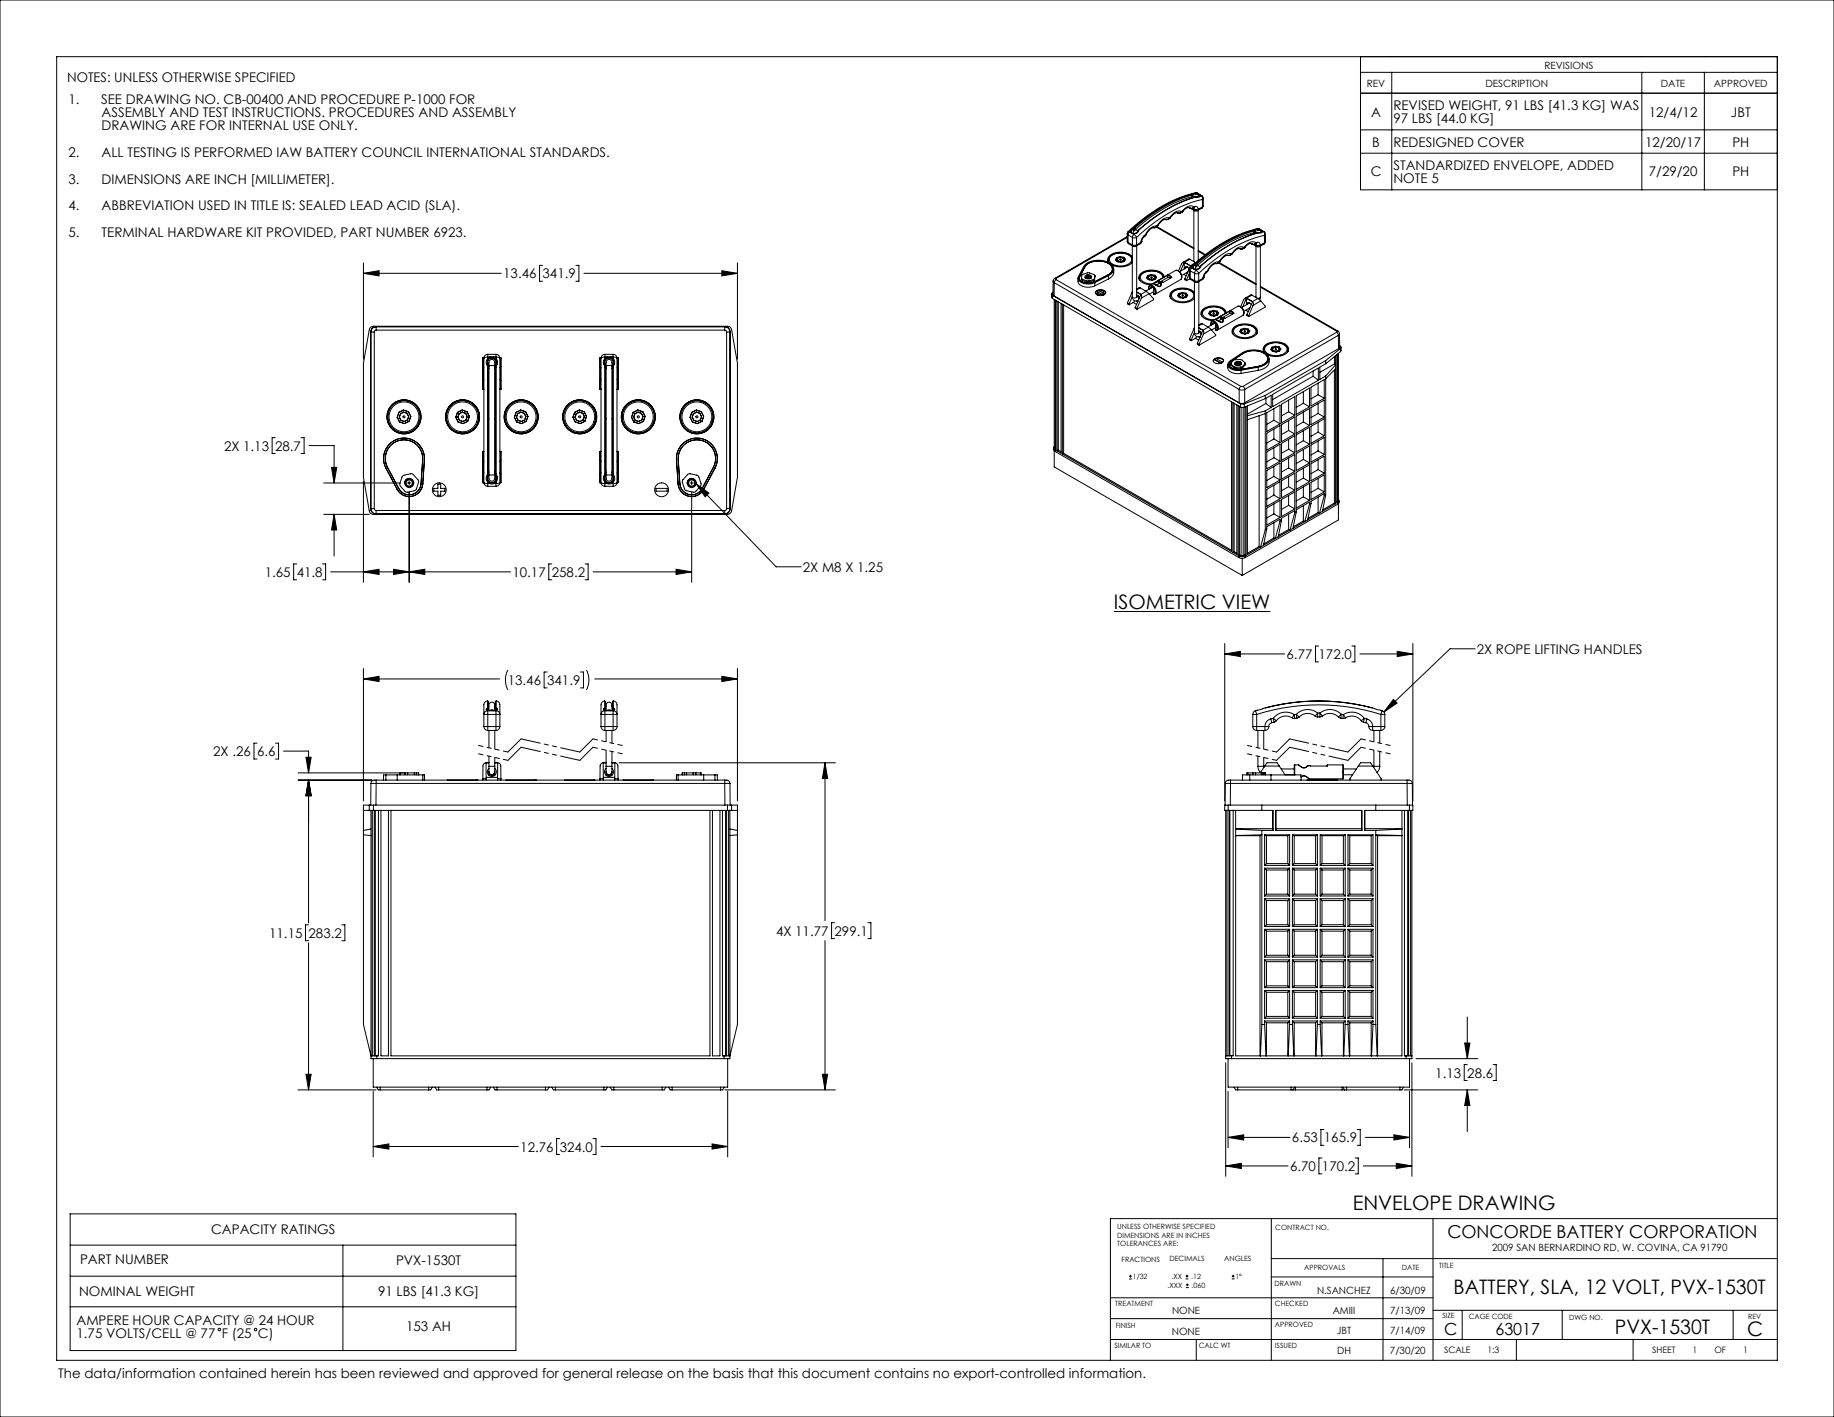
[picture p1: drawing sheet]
<svg xmlns="http://www.w3.org/2000/svg" width="559mm" height="432mm" viewBox="0 0 559 432" stroke-linecap="round" stroke-linejoin="round" font-family="sans-serif">
<defs><g id="words">
<g font-size="6.1">
<text x="339.4" y="185.7">ISOMETRIC VIEW</text>
<text x="412.1" y="368.7">ENVELOPE DRAWING</text>
<text x="442.9" y="394.4">BATTERY, SLA, 12 VOLT, PVX-1530T</text>
<text x="492.1" y="406.6">PVX-1530T</text>
<text x="532.3" y="407.2">C</text>
</g>
<text font-size="5.4" x="441" y="377.2">CONCORDE BATTERY CORPORATION</text>
<g font-size="5.1">
<text x="440" y="406.7">C</text>
<text x="455.6" y="406.7">63017</text>
</g>
<g font-size="4.1">
<text x="20.5" y="25">NOTES: UNLESS OTHERWISE SPECIFIED</text>
<text x="20.8" y="31.7">1.</text>
<text x="30.8" y="31.7">SEE DRAWING NO. CB-00400 AND PROCEDURE P-1000 FOR</text>
<text x="31" y="35.7">ASSEMBLY AND TEST INSTRUCTIONS. PROCEDURES AND ASSEMBLY</text>
<text x="417.8" y="35.5">A</text>
<text x="424.6" y="33.5">REVISED WEIGHT, 91 LBS [41.3 KG] WAS</text>
<text x="502.4" y="35.5">12/4/12</text>
<text x="527.4" y="35.5">JBT</text>
<text x="31" y="39.7">DRAWING ARE FOR INTERNAL USE ONLY.</text>
<text x="424.6" y="37.5">97 LBS [44.0 KG]</text>
<text x="20.8" y="47.8">2.</text>
<text x="31" y="47.8">ALL TESTING IS PERFORMED IAW BATTERY COUNCIL INTERNATIONAL STANDARDS.</text>
<text x="418.1" y="44.6">B</text>
<text x="424.6" y="44.6">REDESIGNED COVER</text>
<text x="501.2" y="44.6">12/20/17</text>
<text x="527.8" y="44.6">PH</text>
<text x="417.6" y="53.8">C</text>
<text x="424.6" y="51.8">STANDARDIZED ENVELOPE, ADDED</text>
<text x="502.4" y="53.8">7/29/20</text>
<text x="527.8" y="53.8">PH</text>
<text x="20.8" y="55.9">3.</text>
<text x="31" y="55.9">DIMENSIONS ARE INCH [MILLIMETER].</text>
<text x="424.6" y="55.8">NOTE 5</text>
<text x="20.8" y="64">4.</text>
<text x="31" y="64">ABBREVIATION USED IN TITLE IS: SEALED LEAD ACID (SLA).</text>
<text x="20.8" y="72.1">5.</text>
<text x="31" y="72.1">TERMINAL HARDWARE KIT PROVIDED, PART NUMBER 6923.</text>
<text x="153.3" y="84.8">13.46</text>
<text x="165.3" y="84.8">341.9</text>
<text x="68.3" y="137.3">2X 1.13</text>
<text x="83.8" y="137.3">28.7</text>
<text x="80.7" y="175.8">1.65</text>
<text x="90.4" y="175.8">41.8</text>
<text x="156.1" y="175.8">10.17</text>
<text x="168.1" y="175.8">258.2</text>
<text x="244.6" y="174.3">2X M8 X 1.25</text>
<text x="392" y="200.8">6.77</text>
<text x="401.8" y="200.8">172.0</text>
<text x="450" y="199.3">2X ROPE LIFTING HANDLES</text>
<text x="154.7" y="208.7">13.46</text>
<text x="166.7" y="208.7">341.9</text>
<text x="65" y="230.4">2X .26</text>
<text x="78.3" y="230.4">6.6</text>
<text x="82" y="285.8">11.15</text>
<text x="94" y="285.8">283.2</text>
<text x="236.4" y="285.1">4X 11.77</text>
<text x="254.3" y="285.1">299.1</text>
<text x="437.3" y="328.4">1.13</text>
<text x="447.1" y="328.4">28.6</text>
<text x="158.5" y="350.9">12.76</text>
<text x="170.5" y="350.9">324.0</text>
<text x="393.6" y="348.1">6.53</text>
<text x="403.4" y="348.1">165.9</text>
<text x="393" y="356.8">6.70</text>
<text x="402.8" y="356.8">170.2</text>
<text x="64.3" y="376">CAPACITY RATINGS</text>
<text x="24.4" y="385.2">PART NUMBER</text>
<text x="120.7" y="385.5">PVX-1530T</text>
<text x="24.1" y="395">NOMINAL WEIGHT</text>
<text x="115.2" y="395">91 LBS [41.3 KG]</text>
<text x="23.3" y="403.8">AMPERE HOUR CAPACITY @ 24 HOUR</text>
<text x="23.3" y="407.8">1.75 VOLTS/CELL @ 77 F (25 C)</text>
<text x="123.8" y="405.7">153 AH</text>
<text x="17.7" y="419.9">The data/information contained herein has been reviewed and approved for general release on the basis that this document contains no export-controlled information.</text>
</g>
<g font-size="3">
<text x="470.6" y="20.9">REVISIONS</text>
<text x="416.5" y="26.5">REV</text>
<text x="452.6" y="26.5">DESCRIPTION</text>
<text x="506" y="26.5">DATE</text>
<text x="522.2" y="26.5">APPROVED</text>
<text x="454.6" y="381.3">2009 SAN BERNARDINO RD, W. COVINA, CA 91790</text>
<text x="401.3" y="394.4">N.SANCHEZ</text>
<text x="423.5" y="394.4">6/30/09</text>
<text x="357.1" y="400.5">NONE</text>
<text x="406.1" y="400.5">AMIII</text>
<text x="423.6" y="400.5">7/13/09</text>
<text x="357.1" y="406.7">NONE</text>
<text x="407.4" y="406.4">JBT</text>
<text x="423.6" y="406.4">7/14/09</text>
<text x="407.4" y="412.7">DH</text>
<text x="423.5" y="412.7">7/30/20</text>
</g>
<g font-size="2.7">
<text x="440" y="412.2">SCALE</text>
<text x="453.2" y="412.2">1:3</text>
<text x="503.4" y="412.4">SHEET</text>
<text x="515.7" y="412.4">1</text>
<text x="522.3" y="412.4">OF</text>
<text x="531.1" y="412.4">1</text>
</g>
<g font-size="2.2">
<text x="340.4" y="374.5">UNLESS OTHERWISE SPECIFIED</text>
<text x="340.4" y="377.2">DIMENSIONS ARE IN INCHES</text>
<text x="388.6" y="374.7">CONTRACT NO.</text>
<text x="340.4" y="379.8">TOLERANCES ARE:</text>
<text x="341.7" y="384.4">FRACTIONS</text>
<text x="345.2" y="389.7">1/32</text>
<text x="356.3" y="384.4">DECIMALS</text>
<text x="357" y="389.7">.XX</text>
<text x="363" y="389.7">.12</text>
<text x="373" y="384.4">ANGLES</text>
<text x="376.4" y="389.7">1°</text>
<text x="397.4" y="387">APPROVALS</text>
<text x="427.2" y="387.1">DATE</text>
<text x="438.5" y="386.4">TITLE</text>
<text x="355.7" y="392.4">.XXX</text>
<text x="363.1" y="392.4">.060</text>
<text x="388.4" y="391.8">DRAWN</text>
<text x="339.8" y="398.1">TREATMENT</text>
<text x="388.5" y="398">CHECKED</text>
<text x="439.5" y="401.7">SIZE</text>
<text x="447.5" y="402">CAGE CODE</text>
<text x="532.6" y="401.8">REV</text>
<text x="340" y="404.7">FINISH</text>
<text x="388.5" y="404.5">APPROVED</text>
<text x="478.1" y="402.2">DWG NO.</text>
<text x="339.5" y="410.8">SIMILAR TO</text>
<text x="365.2" y="410.7">CALC WT</text>
<text x="388.5" y="410.9">ISSUED</text>
</g>
</g></defs>
<g fill="none" stroke="#000" stroke-width=".3">
<path d="M0 0h558.8v431.8h-558.8zM17.3 17.3h524.2v397.2h-524.2zM414.5 17.3v40.5h127M414.5 28.4h127M414.5 22h127M414.5 39.6h127M424.1 22v35.8M500.3 22v35.8M519.3 22v35.8M363 59.2a45 45 0 0 0-17.3 10M363 59.2l.1 .3M363.1 59.5a44.3 44.3 0 0 0-17.2 9.9"/>
<path d="M363.1 59.5v.5M363.3 59.1l-.3 .1M363.3 59.1l.1 .2M363.4 59.3l-.3 .2M363.4 59.3v.4M363.4 59.7l-.2 .3M363.4 59.7v.2M363.6 59.9a41.8 41.8 0 0 0-17.7 10.1M363.6 59.9l.9 .1M363.6 59.9l.5 .2M364.2 58.8a44.9 44.9 0 0 0-20.5 11.8M364.2 58.8l.7 .1"/>
<path d="M364.2 58.8h.4M364.3 59.2l-.9 .1M364.3 59.2l.5 .1M364.4 58.9l-1.1 .2M364.4 58.9l-.1 .3M364.4 58.9l.6 .1M364.6 58.8l-.2 .1M364.6 58.8l.3 .1M364.6 58.8l.4 .2M364.8 59.3l.6 .3M364.9 60h.1M364.9 60h-.6"/>
<path d="M364.9 58.9l1.3 .7M365 59l.6 .4M365 59l-.2 .3M365.4 59.6l.1 .2M365.5 59.8l-.6 .2M365.5 59.8h.1M365.6 59.4l-.2 .2M365.6 59.4l.1 .3M365.6 59.4l.3 .2M365.7 59.7l-.2 .3h-.6M365.7 59.7l-.2 .1M365.9 59.6l-.2 .1"/>
<path d="M365.9 59.6l.4 .5 .1 .7M365.9 59.6h.3M366.2 59.6l.4 .8M414.5 46.7h127M337.7 79.3l-.1 .2M337.7 79.3l.2 .7M337.7 79.3v.4M338.5 78a4.7 4.7 0 0 1 6.1 .4 1.62 1.62 0 0 1-1.2 2.3 4.5 4.5 0 0 1-5.3-1.1l-.1-.7zM340.2 78.5l-.3 .6 .5 .6 1.1 .3M340.2 78.5v.3M340.2 78.8l-.2 .5M340.3 79.1l.4 .7"/>
<path d="M340.3 79.1l.4 .4M340.6 78.7l-.3 .4M340.7 79.5v.3M340.7 79.5l.8 .2M341.3 78.2l1.1 .2M341.3 78.2l-1.1 .3M341.3 78.2v.3M341.3 79.2h.2M341.3 79.2h.1M341.3 78.5l-1.1 .3M341.3 78.5l1.1 .2M341.4 79.2h.1"/>
<path d="M341.5 79.7v.3M342.1 78.6l.4 .4M342.2 79.5l-.7 .2M342.4 78.7l.4 .5M342.4 78.4l.5 .6-.3 .7-1.1 .3M342.4 78.4v.3M342.5 79l-.3 .8v-.3M342.5 79l-.3 .5M343.5 73.5l.4 .8M343.5 71.2l.2 .4M343.5 73.5l.2 .4M343.5 71.2v2.3"/>
<path d="M343.5 72.1l-22.1 12.7M343.5 72.3l-21.7 12.6M343.7 73.9l.2 .4M343.7 71.6l1.3 .8M343.7 73.9l1.3 .7M343.7 71.6v2.3M343.7 70.6l-.2 .6M343.7 70.6l.5 .1M343.9 74.3l1.3 .7M344.2 70.7l-.5 .9M344.2 70.7l.3 .2M344.4 70.4l-.2 .3"/>
<path d="M344.4 70.4l.1 .5M344.4 70.4l.2 .2M344.5 70.9l.7 .2M344.5 70.9l.6 .3M344.6 70.6l.1 .3M345 80v-.1a5.5 5.5 0 0 1-6.2 .9M345 78.7a4.7 4.7 0 0 0-7.2 .1l-.1 .5M345 78.2a5.3 5.3 0 0 0-7.2 .1l-.3 1 .4 .7M345 74.9v15.5M345 72.4h1.3M345 74.6h1.3M345 74.6l.2 .4"/>
<path d="M345 72.4v2.2M345.1 71.2l.4 .2M345.2 69.5l-.6 .4-.2 .5M345.2 69.5l.1 .2M345.2 71.2h-.1M345.2 75h.9M345.3 70.2l.1 .4M345.3 69.7l-.7 .9M345.3 69.7v.5M345.5 71.4l.8 1M345.5 71.4l-.5 1M345.7 69.2l-.5 .3"/>
<path d="M345.7 69.2l.2 .2M345.7 71.2h.1M345.7 71.1h-.5M345.7 71.2l-.2 .2M345.7 71.2h-.6M345.9 70l-.8 1.1M345.9 70l.7 .5M345.9 70l-.6 .2M345.9 69.4l-.6 .3M345.9 69.4v.6M346.3 74.6l-.2 .4M346.3 72.4v2.2"/>
<path d="M346.3 74.9v15.5M346.6 70.5l-.9 .6M346.7 70.5h-.1M346.8 70.4l-.4 .6-.7 .2M346.8 70.4l-.1 .1M347 70h.1M347 70l-.3 .5M347.1 70l-.3 .4M347.4 74.3l-1.3 .7M347.6 73.9l-.2 .4M347.6 73.9h.1M347.6 73.9l-1.3 .7"/>
<path d="M347.9 73.5l-.5 .8M347.9 73.5l-.3 .4M347.9 73.5h.1M348.5 72.2l-.6 1.3M348.6 71.9l-.7 .9-.3 1.1M348.6 71.9l-.1 .3M348.9 71.9l-.4 .3M349 71.6l-.4 .3M349 71.6h.1M349 71.6l-.1 .3M349.1 71.6l-.2 .3M351.6 69.4a3.1 3.1 0 0 0-2.5 2.2"/>
<path d="M352.3 69.2l-.7 .2M352.3 69.2l11.5 6.6M352.4 68.9a3.8 3.8 0 0 0-3.4 2.7M352.4 68.9l-.3 .4-.5 .1M352.4 68.9l-.1 .3M352.5 69.1l11.3 6.4M352.6 69l-.3 .2M352.7 68.6l-.3 .3M352.7 68.6l.2 .1M352.7 68.6l-.1 .4M352.9 68.7l-.3 .3M355.2 66.9a2.61 2.61 0 0 0-2.3 1.8"/>
<path d="M356 66.8l-.8 .1M356.1 66.4a3.3 3.3 0 0 0-3.4 2.2M356.1 66.4l-.4 .5h-.5M356.1 66.4l-.1 .4M356.3 66.6l-.3 .2M356.5 66.2l-.4 .2M356.5 66.2l.1 .1M356.5 66.2l-.2 .4M356.6 66.3l-.3 .3M358.8 64.8l.9 .1M358.8 64.8l.1 .1M358.9 64.8a2.14 2.14 0 0 0-2.3 1.5"/>
<path d="M360 64.5a2.84 2.84 0 0 0-3.5 1.7M360 64.5a.83 .83 0 0 1-1.1 .4M360 64.5l-.3 .4M360 64.8l-.3 .1M360.3 64.3l-.3 .2M360.3 64.3l-.3 .5M360.3 64.3l.1 .2M360.4 64.5l-.4 .3M360.8 79.9l1.9 1.1-1.7 4M360.8 79.9l-1.1 2.7M360.8 79.9v2M362.2 63.2l.4 .3"/>
<path d="M362.4 63.3a2.03 2.03 0 0 0-2 1.2M362.4 63.3l.2 .1M362.5 79l-2.3 1.2-1.1 2.4M362.5 79l-.3-.1-1.8 1.1M362.5 79l1.8 1M362.6 63.4v.1M362.6 63.5h.7M362.8 63.5l1.2 .7M363.3 63.5l.5 .3M363.7 63.4l.1 .4M363.7 63.1a2.22 2.22 0 0 0-3 .8l-.4 .4M363.7 63.1l-.5 .4-.6-.1"/>
<path d="M363.7 63.1l-.4 .4M363.7 63.4l-.4 .1M363.7 63.4h.1M363.8 79.6l-.1 .1M363.8 79.6v.1M363.8 64.1v15.5M363.8 63.8h1.2M363.8 63.8l.2 .4M363.8 63.8h.1M364 64.2h.9M364.1 62.9a.74 .74 0 0 1 .9 .9M364.1 62.9l-.4 .2"/>
<path d="M364.1 62.9l-.4 .5M364.2 80h.2M364.3 60a45.2 45.2 0 0 0-17.3 10M364.3 60h.1M364.4 60a45 45 0 0 0-17.3 10M364.9 60h-.5M365 63.8l-.1 .4M365 63.8h.1M365.1 64.1v15.3M365.1 76.3l2.2 1.3M365.1 76.6l2 1.1M366.2 63.4l-1.3 .8"/>
<path d="M366.4 60.8a44 44 0 0 0-20.1 11.6M366.4 63l-.2 .4M366.4 60.8v2.2M366.4 63l-1.4 .8M366.6 62.7l-.4 .7M366.6 60.4l-.2 .4M366.6 62.7l-.2 .3M366.6 60.4v2.3M371.3 79.8a3.8 3.8 0 0 0-3.4 2.7M371.3 79.8l-.3 .4-.5 .1M371.3 79.8l-.1 .4M371.4 80l11.3 6.5"/>
<path d="M371.5 79.9l-.3 .3M371.6 79.6l-.3 .2M371.6 79.6h.2M371.6 79.6l-.1 .3M371.8 79.6l-.3 .3M374.1 77.8a2.61 2.61 0 0 0-2.3 1.8M374.9 77.8h-.8M375.1 77.4a3.3 3.3 0 0 0-3.5 2.2M375.1 77.4l-.5 .4h-.5M375.1 77.4l-.2 .4M375.3 77.5l-.4 .3M375.4 77.1l-.3 .3"/>
<path d="M375.4 77.1l.2 .2M375.4 77.1l-.1 .4M375.6 77.3l-.3 .2M377.8 75.8h.1M377.8 75.8a2.14 2.14 0 0 0-2.2 1.5M377.8 75.8h.8M378.9 75.4a2.84 2.84 0 0 0-3.5 1.7M378.9 75.4a.83 .83 0 0 1-1.1 .4M378.9 75.4l-.3 .4M379 75.7l-.4 .1M379.2 75.2l-.3 .2M379.2 75.2l-.2 .5"/>
<path d="M379.2 75.2l.1 .2M379.3 75.4l-.3 .3M381.2 74.2l.3 .2M381.5 74.3a1.17 1.17 0 0 0-1.8 .6l-.4 .5M381.5 74.3v.1M381.5 74.4l.8 .1M381.8 74.5l1.1 .6M381.9 70.1a45 45 0 0 0-17.2 10M381.9 70.1l.1 .3M382 70.4a44.3 44.3 0 0 0-17.2 9.9M382 70.4v.5M382.2 70l-.3 .1"/>
<path d="M382.2 70l.2 .2M382.3 74.5l.4 .2M382.4 70.2l-.4 .2M382.4 70.2v.5M382.4 70.7l-.2 .2M382.4 70.7v.1M382.5 70.8a41.8 41.8 0 0 0-17.7 10.1M382.5 70.8l.9 .1M382.5 70.8l.5 .2M382.6 74.4l.1 .3M382.6 74a2.22 2.22 0 0 0-3 .8l-.4 .4M382.6 74l-.5 .4-.6-.1"/>
<path d="M382.6 74l-.3 .5M382.6 74.4l-.3 .1M382.7 74.4h-.1M382.7 75v15.6M382.7 74.7h1.3M382.7 74.7l.2 .4M382.7 74.7h.1M382.9 75.1h.9M383 73.9a.74 .74 0 0 1 1 .8M383 73.9l-.4 .1M383 73.9l-.4 .5M383.2 69.7a44.9 44.9 0 0 0-20.5 11.8"/>
<path d="M383.2 69.7l.6 .1M383.2 69.7l.3 .1M383.2 70.9a45.2 45.2 0 0 0-17.2 10M383.2 70.9l.1 .1M383.3 70.1l-.9 .1M383.3 70.1l.5 .1M383.3 69.8l-1.1 .2M383.3 69.8v.3M383.3 69.8l.6 .2M383.3 71a45 45 0 0 0-17.2 9.9M383.5 69.8h-.2M383.5 69.8h.3"/>
<path d="M383.5 69.8l.4 .2M383.8 70.2l.5 .4M383.8 70.9h.1M383.8 70.9h-.6M383.8 69.8l1.3 .8M383.8 70.9l-.5 .1M383.9 70l.6 .3M383.9 70l-.1 .2M384 74.7l-.2 .4M384 74.7h.1M384 75v15.5M384.3 70.6l.1 .1"/>
<path d="M384.4 70.7l-.6 .2M384.4 70.7h.1M384.5 70.3l-.2 .3M384.5 70.3l.1 .3M384.5 70.3l.4 .2M384.6 70.6l-.2 .3h-.6M384.6 70.6l-.2 .2M384.9 70.5l-.3 .1M384.9 70.5l.3 .5 .1 .7M384.9 70.5l.2 .1M385.1 70.6l.5 .7M385.1 74.4l-1.3 .7"/>
<path d="M385.3 71.7a44 44 0 0 0-20.1 11.6M385.3 74l-.2 .4M385.3 71.7v2.3M385.3 74l-1.3 .7M385.6 73.6l-.5 .8M385.6 71.3l-.3 .4M385.6 73.6l-.3 .4M385.6 71.3v2.3M110.7 83.3l4.8-.8v1.6zM110.7 80.1v29.4M110.7 83.3h42M112.9 99.7l.9-.3h107.9a1.27 1.27 0 0 1 1.2 1.1l1.8 10.2v34.7l-1.8 10.3a1.27 1.27 0 0 1-1.2 1h-107.9a1.27 1.27 0 0 1-1.3-1l-1.8-10.3v-34.7l1.8-10.2z"/>
<path d="M114.6 99.5a1.59 1.59 0 0 0-1.6 1.6M114.6 99.5h106.3M114.6 99.5v.1M114.6 99.6v1M114.6 99.6a1.59 1.59 0 0 0-1.6 1.6M165.3 80.9h-.9v4.8h.9M175.5 80.9h.9v4.8h-.9M177.9 83.3h46.8M219.9 82.5l4.8 .8-4.8 .8zM220.8 99.6v1M220.8 99.6a1.59 1.59 0 0 1 1.6 1.6M220.9 99.5a1.59 1.59 0 0 1 1.6 1.6"/>
<path d="M220.9 99.5l-.1 .1M224.7 80.1v29.4M320.4 89.6v1l.3 .4M320.7 90l57.2 33M320.7 90v1M320.7 91l57.2 33M320.8 89.1l-.4 .5 .3 .4M320.9 85.7l-.1 4 .4 .5M320.9 85.6l.3 .5M321.2 90.2l56.4 32.5M321.2 91.3v45.4h.3M321.2 86.1l56.4 32.6"/>
<path d="M321.2 86.1v4.1M321.4 84.8l.4 .1M321.4 84.8l-.5 .8M321.5 91.5v45.2M321.7 91.5v45.7l-.3-.2M321.8 85.2l-.6 .9M321.8 84.9v.3M321.8 85.2l56.3 32.5M322.1 91.8v45.6M322.5 92v45.2M323.3 92.5v45.6l-1.2-.7M323.7 92.7v45.6"/>
<path d="M324.1 92.9v45.2M328.5 84.7a2.31 2.31 0 0 0 2.6 2.8l1.6-.1 .9-.3M329.5 84.8v.4l.3 .3M329.5 84.8l.3 .3M329.5 84.8l.2-1.1 2-.6 1.8 .7v1.1M329.8 85.5l1.3 .5M329.8 85.1l1.3 .5M329.8 85.1v.4M330.7 84a1.16 1.16 0 0 1 1.9 .5 1.22 1.22 0 0 1-2.1-.1zM330.8 84l.2-.1a1.18 1.18 0 0 1 1.5 .6l-.3 .3M330.8 84l1.2 .1M330.8 84l.9-.1 .7 .3"/>
<path d="M330.8 84.3l-.1 .2 .2 .3 1.1 .1M330.8 84.3l.6-.2a.88 .88 0 0 1 1 .5M331.1 84.9h.8M331.1 80.6a6 6 0 0 1 7.6 .6 1.9 1.9 0 0 1-1.2 2.7l-4.2 2a3.3 3.3 0 0 1-4.4-1l1.7-3.6zM331.1 86h.7M331.1 85.6h.7M331.1 85.6v.4M331.8 85.6v.4M332 84.1l-1.2 .2M332 84.1l.4 .3v.3a1.09 1.09 0 0 0-1.5-.3l-.2 .3a1.06 1.06 0 0 1 1.7 0M332.3 84.8a1.18 1.18 0 0 0-1.5 0l.9-.2 .5 .2M333.2 85.6l-1.4 .4"/>
<path d="M333.2 85.2l-1.4 .4M333.2 85.2v.4M333.5 85.3l-.3 .3M333.5 84.9l-.3 .3M333.5 84.9v.4M333.6 84.4l-.1 .9M333.6 84v.4M333.6 84.4h.1M333.6 86.1v1M333.7 89.3a1.9 1.9 0 0 1 3.2 0M333.9 88.8a2.01 2.01 0 0 1 3 .3 1.82 1.82 0 0 1-3.2 .1zM334.2 88.8l.5 .5"/>
<path d="M334.2 88.8l.7 .4-.7 .4M334.2 88.8l.4-.3 .7 .4 .7-.4 .4 .3M334.2 89.6l.4 .4M334.2 89.6l.4 .2M334.6 89.8v.2M335.3 89.6l.7 .4M335.3 89.4l.7 .4M335.3 89.6l-.7 .4M335.3 89.4l-.7 .4M335.3 89.4v.2M336 89.8v.2M336.4 88.8l-.6 .4 .6 .4"/>
<path d="M336.4 88.8l-.5 .5M336.4 89.6l-.4 .4M336.4 89.6l-.4 .2M337.7 84a2.09 2.09 0 0 0 1.6-2 2.09 2.09 0 0 0-1.6-2 6.4 6.4 0 0 0-7.5 1.2l-1.6 3a1.62 1.62 0 0 0 1.5 2.1l1.5 .3 2-.5M337.7 84l-4.1 2.1M337.7 84v1M337.7 85l-4.1 2.1M339.3 82a2.55 2.55 0 0 1-1.6 3M343.5 92.3v.3l.5 .3M343.5 92.3l.5 .3M344 92.6v.3M345 90.4a1.2 1.2 0 0 0 .6 1.2 1.2 1.2 0 0 0 1.2 0"/>
<path d="M345 89l-1.5 3.3M345 90.4a.77 .77 0 0 0 1.3 0M345 90.4l-1 2.2M345.3 92.2l-1.3 .7M345.3 92.2l1 .6M345.7 91.6l-.4 .6M345.9 93.7v.3l.5 .3M345.9 93.7l.5 .3M346.3 91.7l.4 .2M346.3 90.4v.1M346.3 90l.9 .7M346.3 89l1.3 .7-1.7 4"/>
<path d="M346.4 94v.3M346.6 91.7l.1 .1M346.7 90.1l-.4 .2 .4 .2 .3 .6M347.1 84.8v.2M347.1 84.7l.2 .8M347.1 84.7v.4M347.4 87.7l-.3-.1-.8 .5M347.4 87.7l1.8 1.1M347.4 87.7l-1.1 .6M347.8 90.8l-1.4 3.2M349.2 88.8l-1.6 .9 .2 .5v.6M349.2 88.8l.9 .7"/>
<path d="M349.7 83.9v.4M349.7 84.3l-.3 .4M349.8 84.6l.3 .7M349.8 84.6l.4 .4M350.1 84.1l-.3 .5M350.1 89.5l1.4 1.8-5.1 3M350.1 89.5l-2.3 1.3M350.2 85v.3M350.2 85l.7 .2M350.4 86.9l-.3 .4v.9a.78 .78 0 0 1 .3-1.1 .78 .78 0 0 1 1.1 .4 1.33 1.33 0 0 1 0 2.2M350.6 87.6l.1-.3h.4l.4 .9M350.6 87.6h.2"/>
<path d="M350.6 87.6v.3M350.8 83.6l1.1 .3M350.8 83.6l-1.1 .3M350.8 83.6v.3M350.8 87.6v.2M350.8 84.7h.1M350.8 83.9l-1.1 .4M350.8 83.9l.8 .2M350.9 87.4l-.1 .2M350.9 87.4l.4 .2 .2 .5M350.9 85.2v.2M351.1 87.4l-.3 .2"/>
<path d="M351.2 87.5l-2.1 1.2M351.4 86.3l-1 .6M351.5 89.6l.1 .2M351.5 88.1h.1M351.5 88.9l-1.3 .7M351.5 88.1v1.6M351.5 88.3v.5M351.5 89.7h.1M351.5 89.7l.1 .1M351.6 84.1l.3 .4M351.6 84.1l.3 .1M351.7 84.9l-.8 .3"/>
<path d="M351.9 84.2l.4 .5M351.9 83.9l.5 .6-.4 .6-1 .3-1.2-.2-.5-.6 .4-.7M351.9 83.9v.3M351.9 84.5l-.2 .7v-.3M351.9 84.5l-.2 .4M352 89.6l-.4 .2M352.3 85.8l-.9 .5M352.9 85.6v.2M352.9 85.6l-.6 .2M352.9 85.8l-1.3 .7M352.9 85.8h.1M352.9 85.8v.7"/>
<path d="M353.2 85.4l.1 .2M353.2 85.4l-.3 .2M353.3 85.6l-.4 .2M353.3 85.6v.7M353.7 86.3h-.4l-1 .6M353.7 86.2a.7 .7 0 0 1-.2 .9 .7 .7 0 0 1-1-.1l-1-.5M353.7 86.2v.6M353.8 86.1l-.1 .1M353.8 86.1l.1 .2a.82 .82 0 0 1-.5 1l-.7-.1-1.3-.9M354.1 86l-.4 .1M354.1 86l-.3 .1M354.3 84.7a2.65 2.65 0 0 0-3.1-2.1 3.4 3.4 0 0 0-3.7 1.8 2.83 2.83 0 0 0 3.3 2.1h.3"/>
<path d="M354.6 84.5a4.2 4.2 0 0 0-5.4-1.8 2.44 2.44 0 0 0-2.1 2M354.8 84.4a4.1 4.1 0 0 0-5-2 2.74 2.74 0 0 0-2.8 2.4 3.6 3.6 0 0 0 3.7 2M355.7 84l.6 .1 .6 .5M355.7 84v.6M355.8 83.8l.6 .2 .7 .5-2.8 1.6-.2-.1M355.8 83.8l-2.6 1.6M355.8 83.8l-.1 .2M356.6 90.6v-.4l.2 .7M356.6 90.2l-.1 .2M356.6 84.8l-.7-.3-2.6 1.5 .4 .1M357.4 89a4.7 4.7 0 0 1 6.2 .4 1.62 1.62 0 0 1-1.3 2.2 4.5 4.5 0 0 1-5.3-1.1l-.1-.6zM358.1 82.5a1.78 1.78 0 0 1 1.6 2.7"/>
<path d="M359.2 89.4v.3M359.2 89.7l-.3 .5M359.3 90l.3 .7v-.2M359.3 90l.3 .5M359.5 89.6l-.3 .1M359.6 90.5l.8 .1M359.7 85.2l-7.7 4.5a1.83 1.83 0 0 0-1.6-2.8M359.7 85.2a1.84 1.84 0 0 0-1.6-2.8l-5.8 3.4M360.2 89.1l1.2 .2M360.2 89.1l-1 .3M360.2 89.1v.3M360.3 90.1h.1"/>
<path d="M360.4 90.6v.3M360.6 83.6l.8 .4M361 85v.2l.5 .3M361 85l.5 .3M361 81.8a.6 .6 0 0 1 .7-.6 .6 .6 0 0 1 .5 .6l.1 .1M361 89.5l.4 .5M361 89.5l-.7-.1-.8 .2-.2 .4M361.1 89.6h.3M361.1 90.4l-.7 .2M361.4 89.6l.4 .5M361.4 89.3l.5 .6-.4 .7-1.1 .3-1.1-.2-.5-.6 .4-.7M361.4 89.3v.3"/>
<path d="M361.4 90l-.2 .7-.1-.3M361.4 90l-.3 .4M361.5 85.3v.2M361.5 83.1l.3 .1M361.7 83l.1 .1M361.8 81.4l-2.4 1.4M361.9 82.9l-1.9 1.1M362.4 84.4l.4 .8M362.4 82.2l.2 .3M362.4 84.4l.2 .4M362.4 82.2v2.2M362.4 83.3l-.9 2"/>
<path d="M362.6 84.9l-1.1 .6M362.6 84.8l.2 .4M362.6 82.5l1.4 .8M362.6 84.8l1.4 .8M362.6 82.5v2.3M362.7 81.5l-.3 .7M362.7 81.5l.4 .1M362.8 85.2l1.4 .8M363.1 81.6l-.5 .9M363.1 81.6l.3 .2M363.3 81.3l-.2 .3M363.3 81.3l.1 .5"/>
<path d="M363.3 81.3l.3 .2M363.4 81.8l.7 .3M363.6 81.5l.1 .4M363.9 89.6a4.8 4.8 0 0 0-7-.2l-.3 .8M363.9 89.2a5.3 5.3 0 0 0-7.2 0 1.86 1.86 0 0 0 1.6 2.7 5.3 5.3 0 0 0 5.6-1M363.9 99.9l-1.5 3.3M363.9 85.8v15.6M363.9 90.8v.1M364 83.3h1.2M364 85.6h1.2M364 85.6l.2 .4M364 83.3v2.3"/>
<path d="M364.1 82.1l.3 .2M364.1 80.4l-.6 .5-.2 .4M364.1 80.4l.1 .3M364.1 82.1h.1M364.2 86h.8M364.2 80.1l-1.5 .9 .2 .3M364.2 81.1l.1 .5M364.2 80.7l-.6 .8M364.2 80.7v.4M364.4 82.3l.8 1M364.4 82.3l-.4 1M364.7 80.1l-.6 .3"/>
<path d="M364.7 80.1l.1 .2M364.7 82l-.6 .1M364.7 82.1h.1M364.7 82.1l-.3 .2M364.7 82.1h-.6M364.8 80.9l-.7 1.2M364.8 80.9l.8 .5M364.8 80.9l-.6 .2M364.8 80.3l-.6 .4M364.8 80.3v.6M365.2 85.6l-.2 .4M365.2 83.3v2.3"/>
<path d="M365.3 85.8v15.6M365.3 99.9l1.2 .8-1.7 3.9M365.6 81.4l-.9 .6M365.6 81.4h.1M365.8 81.4l-.5 .6-.6 .1M365.8 81.4h-.2M366 80.9h.1M366 80.9l-.4 .5M366.1 80.9l-.3 .5M366.1 95.7l-.1 .2M366.1 95.7l.1 .7M366.1 95.7l-.1 .4"/>
<path d="M366.3 98.7l-.2-.1-.8 .4M366.3 98.7l1.8 1M366.3 98.7l-1 .6M366.4 85.2l-1.4 .8M366.6 84.8l-.2 .4M366.6 84.8h.1M366.6 84.8l-1.4 .8M366.8 84.4l-.4 .8M366.8 84.4l-.2 .4M366.8 84.4h.1M367.5 83.1l-.7 1.3M367.5 82.8l-.7 .9-.2 1.1"/>
<path d="M367.5 82.8v.3M367.9 82.8l-.4 .3M367.9 82.5l-.4 .3M367.9 82.5h.2M367.9 82.5v.3M368.1 82.5l-.2 .3M368.1 99.7l-1.6 .9 .3 .5-.1 .7M368.1 99.7l.9 .7M368.6 94.9l-.3 .6 .5 .6 1.1 .3M368.6 94.9v.3M368.6 95.2l-.2 .5M368.7 95.5l.4 .7"/>
<path d="M368.7 95.5l.4 .4M369 95.1l-.3 .4M369.1 95.9v.3M369.1 95.9l.8 .2M369.2 97.9l-.3 .6 .1 .6a.78 .78 0 0 1 .3-1.1 .78 .78 0 0 1 1.1 .4 1.33 1.33 0 0 1 .1 2.2M369.3 97.9a1.88 1.88 0 0 1 1.7 2.7M369.3 97.9h-.1M369.5 98.5l.2-.3 .3 .1 .5 .8M369.5 98.5h.2M369.5 98.5v.3M369.7 94.6l1.1 .2M369.7 94.6l-1.1 .3"/>
<path d="M369.7 94.6v.3M369.7 98.5v.2M369.7 95.6h.2M369.7 95.6h.1M369.7 94.9l-1.1 .3M369.7 94.9l.8 .1 .4 .4M369.8 95.6h.1M369.8 98.3l-.1 .2M369.8 98.3l.5 .3 .1 .4M369.9 96.1v.3M370 98.3l-.3 .2M370.1 98.4l-2.1 1.2"/>
<path d="M370.3 97.3l-1 .6M370.4 99v.8M370.4 99l.1 .1M370.4 99.8l-1.3 .8M370.4 99.8v.8M370.5 99.1v1.5M370.5 80.3a3.1 3.1 0 0 0-2.4 2.2M370.5 95.1h.3M370.6 95.9l-.7 .2M370.6 95.9v.3M370.8 95.1l.4 .5M370.8 94.8l.5 .6-.3 .7-1.1 .3"/>
<path d="M370.8 94.8v.3M370.9 95.4l-.3 .8M370.9 95.4l-.3 .5M371.2 80.2l-.7 .1M371.2 96.8l-.9 .5M371.2 80.1l11.5 6.6M371.8 96.5l.1 .2M371.8 96.5l-.6 .3M371.9 96.7l-1.4 .7M371.9 96.7h.1M371.9 96.7v.7M372.1 96.3l.1 .2"/>
<path d="M372.1 96.3l-.3 .2M372.2 96.5l-.3 .2M372.2 96.5v.7M372.3 97.2h.3M372.3 97.2l-1.1 .6M372.6 97.1v.6M372.6 97.1a.7 .7 0 0 1-.2 .9 .7 .7 0 0 1-.9-.1l-1-.5M372.6 97.1h.1M372.8 97.1h-.2M372.8 97.1v.1a.82 .82 0 0 1-.5 1.1l-.7-.2-1.3-.8M373.1 96.9l-.3 .2M373.2 95.6a2.65 2.65 0 0 0-3-2.1 3.4 3.4 0 0 0-3.8 1.8 2.83 2.83 0 0 0 3.3 2.1h.3"/>
<path d="M373.5 95.4a4.2 4.2 0 0 0-5.3-1.7 2.44 2.44 0 0 0-2.1 2M373.7 95.3a4.1 4.1 0 0 0-5-2 2.74 2.74 0 0 0-2.8 2.4 3.6 3.6 0 0 0 3.7 2M374.7 94.9l.6 .1 .5 .5M374.7 94.9v.6M374.8 94.7l.6 .2 .6 .6-2.8 1.6-.1-.2M374.8 94.7l-2.7 1.6M374.8 94.7l-.1 .2M375.6 95.7l-.7-.3-2.7 1.5h.9M375.9 99.8a5.4 5.4 0 0 1 7.1 .4 1.93 1.93 0 0 1-1.8 2.7 5 5 0 0 1-5.7-1.4v-1zM376.4 99.9a4.7 4.7 0 0 1 6.1 .4 1.62 1.62 0 0 1-1.3 2.2 4.5 4.5 0 0 1-5.2-1.1l-.1-.6zM377.1 93.4a1.78 1.78 0 0 1 1.6 2.7M377.1 93.4a1.85 1.85 0 0 1 1.6 2.7"/>
<path d="M377.1 93.4l-5.9 3.4M378.6 96.1l-6.7 3.9M378.7 96.1h-.1M379.6 94.5l.7 .5M379.8 90.9l1.9 1M379.8 90.9l-1.2 2.6M379.8 90.9v2M379.8 90.9h-.5l-.3 .3-1 2.3M379.9 95.9v.3l.6 .3M379.9 95.9l.6 .3M380 92.8v-.1a.6 .6 0 0 1 .6-.6 .6 .6 0 0 1 .6 .6l.1 .2M380.5 96.2v.3"/>
<path d="M380.5 94l.2 .1M380.6 93.9l.2 .1M380.8 92.3l-2.5 1.4M380.8 93.8l-1.8 1.1M381.4 89.9l-.2-.1-1.9 1.1M381.4 89.9l1.8 1.1M381.4 89.9l-1.6 1M381.6 91.9l.3 .5-.1 .6M381.7 91.9l-1.8 4M381.8 93l-1.3 3.2M383.2 91l.9 .7M383.2 91l-1.6 .9"/>
<path d="M384 90.5l-.2 .9M384 90.5l-.3 .4h-.6M384 87.2l23.6 13.7M384 87.5l23.2 13.4M384.1 91.7l1.4 1.9-5 2.9M384.1 91.7l-2.3 1.3M113 101.1v.1M113 101.1v53.9M113 101.2h1M113 101.2v53.8M114 101.2v53.8M114.6 100.6l-.4 .2-.2 .4"/>
<path d="M114.6 100.6h106.2M147.1 109.1h.3M147.1 118.6h.3M147.1 109.1v9.5M147.1 109.1h.1M147.1 109.1l.1 2.5M147.1 118.6h.1M147.2 111.6l.2 .5M147.2 111.6v4.4M147.2 116l-.1 2.6M147.4 109.2v37.8M147.4 115.6l-.2 .4"/>
<path d="M148.3 111l.2 .8M148.5 111.8v32.5M148.5 111.8l.3 .1M148.6 111l.2 .9M148.6 111h-.3M148.6 111h.1M148.6 108.8l-1.2 .4M148.6 108.8v.5M148.6 109.3l-.4 .7 .1 1M148.6 109.3l.2 .2M148.6 108v.8M148.6 108a1.19 1.19 0 0 0-1.2 1.2"/>
<path d="M148.6 108.8h.7M148.6 108h2.5M148.8 111.9v32.4M148.8 111.9l.2 .5M148.8 109.5l-.3 .5 .1 1M149 111.6v32.9M149 111.6v-.7a.98 .98 0 0 1 .9-1.4 .98 .98 0 0 1 .9 1.4v.7M149 111.6a1.7 1.7 0 0 1 1.8 0M149.3 108.8l-.7 .5M149.3 108.8l.1 .3M149.3 108.8h1.2M149.4 109.1l-.6 .4"/>
<path d="M149.4 109.1h1M149.4 109.2h.9M149.4 109.2l-.6 .4-.2 .6v.7l.4 .5-.4-.4M150.3 109.2l.3 .1a1.33 1.33 0 0 1 .2 2.1l.3-.4M150.4 109.1l.5 .4M150.5 108.8l.6 .5M150.5 108.8l-.1 .3M150.5 108.8h.6M150.8 111.6v32.9M150.9 109.5l.3 .8-.1 .7M150.9 111.9v32.4M150.9 111.9l-.1 .5"/>
<path d="M151.1 109.3l.5 .8-.2 .9M151.1 108.8v.5M151.1 108.8l1.2 .4M151.1 109.3l-.2 .2M151.1 108v.8M151.1 108a1.19 1.19 0 0 1 1.2 1.2M151.1 111l-.2 .9M151.1 111h.1M151.1 111h.3M151.2 111.8v32.5M151.2 111.8l-.3 .1M151.4 111l-.2 .8"/>
<path d="M152.3 109.1h.3M152.3 109.2v37.8M152.3 115.6l.3 .4M152.3 118.6h.3M152.6 111.6l-.3 .5M152.6 111.6v4.4M152.6 116v2.6M152.6 109.1v2.5M152.6 118.6h.1M152.6 109.1h.1M152.6 109.1v9.5M182.8 109.1h.3"/>
<path d="M182.8 118.6h.3M182.8 109.1v9.5M182.8 109.1h.1M182.8 109.1v2.5l.3 .5M182.8 118.6h.1M183.1 109.2v37.8M183.1 115.6l-.3 .4v2.6M184 111l.2 .8M184.2 111.8v32.5M184.2 111.8l.3 .1M184.3 111l.2 .9M184.3 111h-.3"/>
<path d="M184.3 111h.1M184.3 108.8l-1.2 .4M184.3 108.8v.5M184.3 109.3l-.4 .7 .1 1M184.3 109.3l.2 .2M184.3 108v.8M184.3 108a1.19 1.19 0 0 0-1.2 1.2M184.3 108.8h.7M184.3 108h2.5M184.3 111l.4 .4M184.5 111.9v32.4M184.5 111.9l.2 .5"/>
<path d="M184.5 109.5l-.3 .5 .1 1M184.7 111.6v32.9M184.7 111.6v-.7a.98 .98 0 0 1 .9-1.4 .98 .98 0 0 1 .9 1.4v.7M184.7 111.6a1.7 1.7 0 0 1 1.8 0M185 108.8l-.7 .5M185 108.8l.1 .3M185 108.8h1.1M185.1 109.1l-.6 .4M185.1 109.1h1M185.1 109.2a1.33 1.33 0 0 1 1.6 .5 1.33 1.33 0 0 1-.3 1.7l.4-.4M185.1 109.2l-.6 .4-.3 .6 .1 .7 .4 .5M186.1 109.1l.5 .4"/>
<path d="M186.1 108.8v.3M186.1 108.8l.7 .5M186.1 108.8h.7M186.5 111.6v32.9M186.6 109.5l.3 .8-.1 .7M186.6 111.9v32.4M186.6 111.9l-.1 .5M186.8 109.3l.5 .8-.2 .9M186.8 108.8v.5M186.8 108.8l1.2 .4M186.8 109.3l-.2 .2M186.8 108v.8"/>
<path d="M186.8 108a1.19 1.19 0 0 1 1.2 1.2M186.8 111l-.2 .9M186.8 111h.1M186.8 111h.3M186.9 111.8v32.5M186.9 111.8l-.3 .1M187.1 111l-.2 .8M188 109.1h.3M188 109.2v37.8M188 115.6l.3 .4v2.6M188 118.6h.3M188.3 109.1v2.5l-.3 .5"/>
<path d="M188.3 118.6h.1M188.3 109.1v9.5M188.3 109.1h.1M220.8 100.6l.4 .2 .2 .4M221.4 101.2h1M221.4 101.2v53.8M222.4 101.2v53.8M222.5 101.1l-.1 .1M222.5 101.1v53.9M362.4 103.2v.3l.6 .3M362.4 103.2l.6 .4M363 103.6v.2"/>
<path d="M363.9 101.4a1.2 1.2 0 0 0 .6 1.1 1.2 1.2 0 0 0 1.2 0M363.9 101.4a.77 .77 0 0 0 1.4 0M363.9 101.3l-.9 2.3M364.2 103.1l-1.2 .7M364.2 103.1l1 .6M364.6 102.6l-.4 .5M364.8 104.6v.3l.6 .3M364.8 104.6l.6 .3M365.2 102.7l.4 .2M365.3 101.4h.1M365.3 100.9l.3 .1M365.3 101.3l.3 .1 .4 .6"/>
<path d="M365.4 104.9v.3M365.5 102.6l.2 .1M365.6 101l.5 .6M365.7 101l-.4 .2M366.7 101.8l-1.3 3.1M369 100.4l1.4 1.9-5 2.9M369 100.4l-2.3 1.4M369.7 110a1.9 1.9 0 0 1 3.1 0M369.8 109.5a2.01 2.01 0 0 1 3 .4 1.82 1.82 0 0 1-3.1 .1zM370.1 109.5l.5-.2 1.8 1M370.1 109.5l1.8 1.2M370.1 109.5l1.8 1.1"/>
<path d="M370.4 100.6l.2 .1M370.4 100.6h.1M370.5 100.6l.1 .1M371 100.5l-.4 .2M371.9 100l-.9 .6M371.9 110.6v.1M372.4 110.3l-.5 .4M372.4 110.3l-.5 .3M374.1 111.1a2.44 2.44 0 0 0 3 2.8l1-.1M374.9 110.3l3.9-2.6a6 6 0 0 1 7.2 .8 2 2 0 0 1-1.6 2.9l-6.4 1.2a2.82 2.82 0 0 1-3.5-1.5zM375 110.8l.1 .6M375.1 111.4l.9 .7"/>
<path d="M375.1 111l.9 .7M375.1 111v.4M375.5 101.2l-.1 .2M375.5 101.1l.2 .8M375.5 101.1v.4M376 112.1l.5 .2M376 111.7l.5 .2M376 111.7v.4M376.3 110.5a1.09 1.09 0 0 1 1.1-.4 1.09 1.09 0 0 1 .8 .8 1.17 1.17 0 0 1-2-.3zM376.4 111a1.03 1.03 0 0 1 1.6 0M376.5 111.9v.4M376.7 111.2l.9 .1"/>
<path d="M376.7 110.5l1.2 .1M376.7 110.5l-.4 .3a1.02 1.02 0 0 0 1.3 .4l.1 .1M376.7 110.5h1l.3 .5M376.8 110.2h.2a.83 .83 0 0 1 1.1 .8l-.2 .2-.9-.3-.5 .2a1.07 1.07 0 0 1 1.4 .1v-.6M376.8 110.2l1.1 .4M376.8 110.2h.1a1.17 1.17 0 0 1 1.3 .5M377.6 118.7l.8 .2 .8-.2M377.6 118.7v4M377.7 110.5h-1.1M378 111.1a.99 .99 0 0 0-1.6 0M378.1 112.2l-1.6 .1M378.1 111.9h-1.6"/>
<path d="M378.1 111.9v.3M378.1 117.7h.6M378.1 117.7l-.5 1M378.1 100.3l-.4 .7 .5 .6 1.2 .2M378.1 100.3v.4M378.1 100.7l-.3 .4M378.1 112.8v1M378.2 101l.3 .7M378.2 101l.4 .4M378.5 100.5l-.3 .5M378.6 101.4v.3M378.6 101.4l.7 .1"/>
<path d="M378.6 112l-.5 .2M378.6 111.7l-.5 .2M378.6 111.7v.3M378.7 117.7l.5 1M379.2 100l1.1 .3M379.2 100l-1.1 .3M379.2 100v.3M379.2 101.1h.1M379.2 100.3l-1.1 .4M379.2 100.3l.8 .2 .3 .4M379.2 118.7v4M379.3 110.9v-.4l-.9-.8-.5-.1-2 .1-.9 1 .1 .3"/>
<path d="M379.3 111.2l-.7 .8M379.3 110.9l-.7 .8M379.3 110.9v.3M379.3 101.5v.3M379.4 110.7l-.1 .5M380 100.5l.3 .1M380.1 101.3l-.8 .2M380.3 100.6l.4 .5M380.3 100.3l.5 .6-.4 .6-1 .3M380.3 100.3v.3M380.3 100.9l-.2 .7v-.3M380.3 100.9l-.2 .4"/>
<path d="M383 101.1a2.91 2.91 0 0 0-3.3-2.2 3.5 3.5 0 0 0-4.2 2.2M383 101.1l-.2 .8M383 101.1v.4M383 101.2l.1 .2M383.4 111.9a3.5 3.5 0 0 0 3.3-2.6 3.8 3.8 0 0 0-4-2.7h-1.4l-1.8 .4-4.6 2.9a1.43 1.43 0 0 0-.7 1.6 1.43 1.43 0 0 0 1.3 1.1l1.6 .3 1-.1M383.4 111.9l-5.3 .9M383.4 111.9v1M383.4 112.9l-5.3 .9M385 106.6l-.1 .2M385 106.6l.2 .8a1.79 1.79 0 0 1 1.4-2.9 5.3 5.3 0 0 1 5.8 1.2 1.93 1.93 0 0 1-1.7 2.7 6.2 6.2 0 0 1-4.6-.3M385 106.6v.4M385.8 105.4a4.7 4.7 0 0 1 6.2 .3 1.62 1.62 0 0 1-1.3 2.3 4.5 4.5 0 0 1-5.3-1.1v-1z"/>
<path d="M386.7 109.3a2.92 2.92 0 0 1-2.7 3.4l-.6 .2M387.6 105.8v.3M387.6 106.1l-.3 .5M387.7 106.4l.3 .7v-.2M387.7 106.4l.3 .5M387.9 106l-.2 .4M388 106.9l.8 .1M388.6 105.5l1.2 .2M388.6 105.5l-1 .3M388.6 105.5v.3M388.7 106.5h.1M388.7 105.8l-1.1 .3"/>
<path d="M388.7 105.8l.7 .1M388.8 107v.3M389.4 105.9l.4 .5M389.5 106h.3M389.5 106.8l-.7 .2M389.8 106l.4 .5M389.8 105.7l.5 .6-.4 .7-1.1 .3-1.1-.2-.5-.6 .4-.7M389.8 105.7v.3M389.8 106.4l-.2 .7-.1-.3M389.8 106.4l-.3 .4M392.5 106.5a3.6 3.6 0 0 0-4.4-2.1 2.95 2.95 0 0 0-3.1 2.2M392.5 106.5v.1"/>
<path d="M392.5 106.6l-.2 .7M392.5 106.6v.4M392.5 106.6v.2M397.1 119.3v3.6M399.4 118l4.1-2.3v5.7l-4.1 2.3zM400.1 113.1v1.6M400.1 114.7l-12.3 7.1M400.1 114.7l1.6 1.2M401.6 116.8v3.5M403.9 109.9l-18.4 10.6M403.9 110.8l-1.8 1.1v3.7l1.8-1M403.9 109.9v.9"/>
<path d="M403.9 114.6v36.2M406.6 110.9l-4.5 2.6M406.6 108.7v2.2M406.6 112.7v40.6M406.6 110.9l.3 .3-3 3.4M406.9 108.4v45.1M406.9 112.4l-3 3M407.2 101.3l.6 .9M407.2 100.9v.4M407.2 101.3l-28.5 16.4M407.3 108v45.3l.3-.2M407.5 107.9v44.9"/>
<path d="M407.6 100.9l.5 .8M407.6 100.9h-.4M407.8 102.2l-28.6 16.5M407.8 102.2v4M407.8 107.7v45.1h-.3M407.8 106.2l-28.6 16.5M408.1 101.7l-.3 .5M408.1 101.7l.1 4.1-.4 .4M408.2 105.4l.4 .4-.2 .4M408.4 106.2l-4.5 3.7M408.4 106.2v1M408.4 107.2l-4.5 3.6"/>
<path d="M408.6 105.9l-.2 1.3M83.8 133.4h-.9v4.8h.9M91.7 133.4h1v4.8h-1M94.2 135.8h7.6v11.4M119.3 135.5a5.7 5.7 0 0 1 6.3-.9 5.7 5.7 0 0 1 3.2 5.5l-.5 7.3a3.6 3.6 0 0 1-2.9 3.3 3.6 3.6 0 0 1-3.9-1.8l-3.4-6.5a5.7 5.7 0 0 1 1.2-6.9zM121 127.2l.7 1.4M121 127.2h.1M121.5 125.7l-.5 1.5M121.5 125.7h.1M121.7 127.1h.1M121.7 127.1l.5 1M121.7 128.6l1.5 .5"/>
<path d="M121.7 128.6h.1M122 126.1l-.3 1M122 126.1h.1M122.2 128.1l1 .3M122.2 128.1h.1M123 125l1.5 .5M123 125l-1.5 .7M123 125h.1M123 125.6l1 .4M123 125.6l-1 .5M123 125.6h.1M123.2 128.4h.1"/>
<path d="M123.2 129.1h.1M124 126l.5 .9M124 126h.1M124.2 128h.1M124.2 128l-1 .4M124.5 125.5l.7 1.4M124.5 125.5h.1M124.5 126.9h.1M124.5 126.9l-.3 1.1M124.6 128.4h.1M124.6 128.4l-1.4 .7M125.1 126.9h.1"/>
<path d="M125.2 126.9l-.6 1.5M138.9 127.2l.7 1.4M138.9 127.2h.1M139.4 125.7h.1M139.4 125.7l-.5 1.5M139.5 127.1h.1M139.5 127.1l.5 1M139.6 128.6l1.5 .5M139.6 128.6h.1M139.9 126.1l-.4 1M139.9 126.1h.1M140 128.1l1 .3"/>
<path d="M140 128.1h.1M140.8 125h.1M140.8 125l-1.4 .7M140.8 125l1.5 .5M140.9 125.6l1 .4M140.9 125.6l-1 .5M140.9 125.6h.1M141 128.4h.1M141.1 129.1h.1M141.9 126l.5 .9M141.9 126h.1M142 128h.1"/>
<path d="M142 128l-1 .4M142.3 125.5l.7 1.4M142.3 125.5h.1M142.4 126.9h.1M142.4 126.9l-.4 1.1M142.5 128.4h.1M142.5 128.4l-1.4 .7M143 126.9h.1M143 126.9l-.5 1.5M147.1 137.6h.3M147.1 137.6v9.5M147.1 137.6h.1"/>
<path d="M147.1 137.6l.1 2.5M149 127.6l-.2 .1M150.8 127.6l.1 .1M152.6 137.6v2.5M152.6 137.6h-.3M152.6 137.6v9.5M152.6 137.6h.1M156.7 127.2l.7 1.4M156.7 127.2h.1M157.2 125.7l-.5 1.5M157.2 125.7h.1M157.4 127.1l.4 1"/>
<path d="M157.4 127.1h.1M157.4 128.6l1.5 .5M157.4 128.6h.1M157.7 126.1h.1M157.7 126.1l-.3 1M157.8 128.1l1.1 .3M157.9 128.1h-.1M158.7 125h.1M158.7 125l1.5 .5M158.7 125l-1.5 .7M158.7 125.6l-1 .5M158.7 125.6h.1"/>
<path d="M158.7 125.6l1 .4M158.9 128.4h.1M158.9 129.1h.1M159.7 126l.5 .9M159.7 126h.1M159.9 128h.1M159.9 128l-1 .4M160.2 125.5l.6 1.4M160.2 125.5h.1M160.2 126.9h.1M160.2 126.9l-.3 1.1M160.3 128.4h.1"/>
<path d="M160.3 128.4l-1.4 .7M160.8 126.9h.1M160.8 126.9l-.5 1.5M174.6 127.2l.7 1.4M174.6 127.2h.1M175.1 125.7l-.5 1.5M175.1 125.7h.1M175.2 127.1h.1M175.2 127.1l.5 1M175.3 128.6l1.5 .5M175.3 128.6h.1M175.6 126.1h.1"/>
<path d="M175.6 126.1l-.4 1M175.7 128.1l1 .3M175.7 128.1h.1M176.5 125l1.5 .5M176.5 125l-1.4 .7M176.5 125h.1M176.5 125.6l1.1 .4M176.5 125.6l-.9 .5M176.5 125.6h.1M176.7 128.4h.1M176.8 129.1h.1M177.6 126h.1"/>
<path d="M177.6 126l.5 .9M177.7 128h.1M177.7 128l-1 .4M178 125.5l.7 1.4M178 125.5h.1M178.1 126.9h.1M178.1 126.9l-.4 1.1M178.2 128.4h.1M178.2 128.4l-1.4 .7M178.7 126.9h.1M178.7 126.9l-.5 1.5M182.8 137.6v9.5"/>
<path d="M182.8 137.6h.3M182.8 137.6h.1M182.8 137.6v2.5l.3 .5M184.7 127.6l-.2 .1M186.5 127.6l.1 .1M188.3 137.6v2.5l-.3 .5M188.3 137.6v9.5M188.3 137.6h-.3M188.3 137.6h.1M192.4 127.2l.7 1.4M192.4 127.2h.1M192.9 125.7h.1"/>
<path d="M192.9 125.7l-.5 1.5M193.1 127.1h.1M193.1 127.1l.4 1M193.1 128.6l1.5 .5M193.1 128.6h.1M193.4 126.1h.1M193.4 126.1l-.3 1M193.5 128.1l1.1 .3M193.5 128.1h.1M194.4 125h.1M194.4 125l-1.5 .7M194.4 125l1.4 .5"/>
<path d="M194.4 125.6h.1M194.4 125.6l-1 .5M194.4 125.6l1 .4M194.6 128.4h.1M194.6 129.1h.1M195.4 126h.1M195.4 126l.5 .9M195.6 128h.1M195.6 128l-1 .4M195.8 125.5h.1M195.8 125.5l.7 1.4M195.9 126.9h.1"/>
<path d="M195.9 126.9l-.3 1.1M196 128.4h.1M196 128.4l-1.4 .7M196.5 126.9h.1M196.5 126.9l-.5 1.5M208.4 135.6a5.7 5.7 0 0 1 7.4-.4 5.7 5.7 0 0 1 1.6 7.2l-3.5 6.5a3.6 3.6 0 0 1-3.9 1.8 3.6 3.6 0 0 1-2.9-3.3l-.5-7.3a5.7 5.7 0 0 1 1.8-4.5zM210.3 127.2l.7 1.4M210.3 127.2h.1M210.8 125.7h.1M210.8 125.7l-.5 1.5M210.9 127.1h.1M210.9 127.1l.5 1"/>
<path d="M211 128.6l1.5 .5M211 128.6h.1M211.3 126.1h.1M211.3 126.1l-.4 1M211.4 128.1l1 .3M211.4 128.1h.1M212.2 125h.1M212.2 125l-1.4 .7M212.2 125l1.5 .5M212.2 125.6h.1M212.2 125.6l-.9 .5M212.2 125.6l1.1 .4"/>
<path d="M212.4 128.4h.1M212.5 129.1h.1M213.3 126l.5 .9M213.3 126h.1M213.4 128h.1M213.4 128l-1 .4M213.7 125.5h.1M213.7 125.5l.7 1.4M213.8 126.9h.1M213.8 126.9l-.4 1.1M213.9 128.4h.1M213.9 128.4l-1.4 .7"/>
<path d="M214.4 126.9h.1M214.4 126.9l-.5 1.5M321 136.5v.6l.4 .4M321.2 136.5h.1M321.2 136.1l-.2 .5 .4 .4M321.2 137.4v4.9l57.3 33.1M321.4 137.5l56.1 32.4M321.4 137v.5M321.5 136.7h.2M322.4 137.2l.9 .5M322.4 137.2l-.3 .2M322.5 137.2h-.1"/>
<path d="M324.1 138.1l51.1 29.6M324.1 138.1l-.4 .2M324.1 138.1h.1M375.2 122.5v45.6l-51.5-29.8M375.6 122.7v45.6M376 122.9v45.2M376.9 123.4v45.6l-1.3-.7M377.3 123.6v45.7M377.6 122.7l.8 .3 .8-.3M377.6 123.8v45.2M377.9 123l1.2 .1M377.9 124l1.2 .1"/>
<path d="M377.9 123v1M378.1 124.1v45.4h.7v-45.3M379.1 123.1v1M379.3 124v45M379.7 123.9v45.4M380.1 123.7v45.3l4-2.3M383.6 126.7v39.8M385.5 121.5l1.8-1.1v3.8M385.5 120.5l-6.4 2.6M385.5 120.5v1M385.5 125.2v36.2M385.5 121.5l-6.4 2.6"/>
<path d="M385.5 125.2l-5.4 1.5M385.5 126l-5.4 1.9M385.7 121.4v1.6M385.7 123l-5.6 3.2M385.7 123l1.6 1.2M386 125.8l4-2.4v5.7l-4 2.4zM386 132l4-2.3v5.2l-4 2.3zM386 137.7l4-2.3v5.2l-4 2.3zM387.3 124.2l-1.8 1M387.8 120.2l13.9-8.1v3.8l-13.9 8zM388.1 124.5v3.6M388.1 130.7v3.1"/>
<path d="M388.1 136.5v3M388.1 128.1l-2.1 1.2M388.1 128.1l1.9 1M388.1 133.8l-2.1 1.2M388.1 133.8l1.9 1.1M388.1 139.5l-2.1 1.2M388.1 139.5l1.9 1.1M390.5 129.4l4-2.3v5.2l-4 2.3zM390.5 135.1l4-2.3v5.2l-4 2.3zM390.5 123.2l4-2.3v5.7l-4 2.3zM392.6 121.9v3.6M392.6 128.2v3"/>
<path d="M392.6 133.9v3M392.6 139.6v3M392.6 125.5l-2.1 1.2M392.6 125.5l1.9 1.1M392.6 131.2l-2.1 1.2M392.6 131.2l1.9 1.1M392.6 136.9l-2.1 1.2M392.6 136.9l1.9 1.1M395 126.8l4-2.3v5.2l-4 2.3zM395 132.5l4-2.3v5.2l-4 2.3zM395 138.2l4-2.3v5.2l-4 2.3zM395 120.6l4-2.3v5.7l-4 2.3z"/>
<path d="M397.1 125.6v3M397.1 131.3v3M397.1 137v3M397.1 122.9l-2.1 1.2M397.1 128.6l-2.1 1.2M397.1 122.9l1.9 1.1M397.1 134.3l-2.1 1.2M397.1 140l-2.1 1.2M397.1 128.6l1.9 1.1M397.1 134.3l1.9 1.1M397.1 140l1.9 1.1M399.4 124.2l4.1-2.3v5.2l-4.1 2.3z"/>
<path d="M399.4 129.9l4.1-2.3v5.2l-4.1 2.3zM399.4 135.6l4.1-2.3v5.2l-4.1 2.3zM401.6 120.3l-2.2 1.2M401.6 126l-2.2 1.2M401.6 123v3M401.6 128.7v3M401.6 134.4v3M401.6 120.3l1.9 1.1M401.6 137.4l-2.2 1.3M401.6 126l1.9 1.1M401.6 131.7l-2.2 1.3M401.6 131.7l1.9 1.1"/>
<path d="M401.6 137.4l1.9 1.1M98.6 147.2h23.3M98.6 156.7h13.9M101 142.4h1.6l-.8 4.8zM101.8 156.7l.8 4.8h-1.6zM101.8 156.7v12.7M110.7 146.7v30.7M113 155a1.59 1.59 0 0 0 1.6 1.6M113 155h1M113 155h.1M114 155l.2 .4 .4 .2M114.6 156.6h106.3"/>
<path d="M114.6 155.6v1M114.6 155.6h106.2M114.6 156.6h.1M117.6 142.6h.1M117.6 142.6l3.4 6.5M121 149.1h.1M123.2 147.2h.5M123.6 146.3a1.25 1.25 0 0 1 1.9-.3 1.25 1.25 0 0 1 0 1.9 1.25 1.25 0 0 1-1.8-.2 1.15 1.15 0 0 1 .7-1.6 1.24 1.24 0 0 0-1.1 1.2zM124.2 147.2h1M124.7 145.7v.5M124.7 146.7v1M124.7 148.2v.5"/>
<path d="M124.7 149.9v27.5M124.8 146.1a1.14 1.14 0 0 1 .8 1.7 1.14 1.14 0 0 1-1.9 0 1.14 1.14 0 0 1 .8-1.7h.3M125.7 147.2h.5M128.8 147.5a4.1 4.1 0 0 1-3.3 3.7 4.1 4.1 0 0 1-4.5-2.1M128.8 147.5h.1M129.3 140.2a6.2 6.2 0 0 0-7.5-6.6 6.2 6.2 0 0 0-4.2 9M129.3 140.2h.1M129.3 140.2l-.5 7.3M133.4 147.6h.9v1.2h1.2v.9h-1.2v1.2h-.9v-1.2h-1.2v-.9h1.2zM147.1 147.1h.3M147.1 147.1h.1M147.2 140.1l.2 .5"/>
<path d="M147.2 140.1v4.4M147.2 144.5l-.1 2.6M147.4 147l1.2 .4M147.4 147a1.19 1.19 0 0 0 1.2 1.2M147.4 144.1l-.2 .4M148.3 145.1l-.2 1 .5 .8M148.3 145.1l.3 .1M148.5 144.3l-.2 .8M148.6 145.2l-.1 .7 .3 .8M148.6 145.2h.1M148.6 146.9v.5M148.6 146.9l.7 .5"/>
<path d="M148.6 147.4v.8M148.6 147.4h.7M148.6 148.2h2.5M148.6 145.2l.4-.5a1.37 1.37 0 0 0 0 2.1l.4 .2M148.8 144.3h-.3M148.8 144.3l-.2 .9M148.8 146.7l-.2 .2M148.8 146.7l.6 .3M149 144.5v.7a.99 .99 0 0 0 .9 1.4 .99 .99 0 0 0 .9-1.4v-.7M149 143.8l-.2 .5M149 144.5l.8 .3 1-.3M149.3 147.4h1.2"/>
<path d="M149.4 147h1M149.4 147l-.1 .4M149.4 147h.9M150.4 147l.1 .4M150.5 147.4h.6M150.8 143.8l.1 .5M150.9 146.7l.2 .2M150.9 146.7l-.5 .3M150.9 144.3h.3M150.9 144.3l.2 .9M151.1 145.2l-.3-.5 .3 .6 .1 .7-.3 .6-.6 .4M151.1 146.9v.5"/>
<path d="M151.1 146.9l-.6 .5M151.1 147.4v.8M151.1 145.2l.1 1-.3 .5M151.1 145.2h.1M151.2 144.3l.2 .8M151.4 145.1l.2 1.1-.5 .7M151.4 145.1l-.3 .1M152.3 147.1h.3M152.3 147l-1.2 .4M152.3 147a1.19 1.19 0 0 1-1.2 1.2M152.3 144.1l.3 .4M152.6 140.1l-.3 .5"/>
<path d="M152.6 140.1v4.4M152.6 144.5v2.6M152.6 147.1h.1M182.8 147.1h.3M182.8 147.1h.1M183.1 147l1.2 .4M183.1 147a1.19 1.19 0 0 0 1.2 1.2M183.1 144.1l-.3 .4v2.6M184 145.1l-.2 1 .5 .8M184 145.1l.3 .1M184.2 144.3l-.2 .8M184.3 145.2l-.1 .7 .3 .8"/>
<path d="M184.3 145.2h.1M184.3 146.9v.5M184.3 146.9l.7 .5M184.3 147.4v.8M184.3 147.4h.7M184.3 148.2h2.5M184.5 144.3h-.3M184.5 144.3l-.2 .9M184.5 146.7l-.2 .2M184.5 146.7l.6 .3M184.7 144.5v.7a.99 .99 0 0 0 .9 1.4 .99 .99 0 0 0 .9-1.4v-.7M184.7 144.7l-.4 .5"/>
<path d="M184.7 143.8l-.2 .5M184.7 144.5l.8 .3 1-.3M184.7 144.8a1.33 1.33 0 0 0 0 2l.4 .2M185 147.4h1.1M185.1 147h1M185.1 147l-.1 .4M186.1 147v.4M186.1 147.4h.7M186.5 143.8l.1 .5M186.6 146.7l.2 .2M186.6 146.7l-.5 .3M186.6 144.3h.3"/>
<path d="M186.6 144.3l.2 .9M186.8 146.9v.5M186.8 146.9l-.7 .5M186.8 147.4v.8M186.8 145.2l-.3-.5 .4 1.1-.4 .9-.5 .3h-.9M186.8 145.2l.1 1-.3 .5M186.8 145.2h.1M186.9 144.3l.2 .8M187.1 145.1l.2 1.1-.5 .7M187.1 145.1l-.3 .1M188 147.1h.3M188 147l-1.2 .4"/>
<path d="M188 147a1.19 1.19 0 0 1-1.2 1.2M188 144.1l.3 .4v2.6M188.3 147.1h.1M199.9 148.8h3.4v.9h-3.4zM206.1 140.2a6.2 6.2 0 0 1 7.5-6.6 6.2 6.2 0 0 1 4.2 9M206.1 140.2l.5 7.3M206.1 140.2h.1M206.6 147.5a4.2 4.2 0 0 0 3.6 3.8 4.1 4.1 0 0 0 4.2-2.2M206.6 147.5a4.1 4.1 0 0 0 3.3 3.7 4.1 4.1 0 0 0 4.5-2.1M209.3 147.2h.4M209.8 146.2a1.26 1.26 0 0 1 1.9-.1 1.26 1.26 0 0 1-.2 1.9 1.26 1.26 0 0 1-1.8-.4 1.16 1.16 0 0 1 1.3-1.5 1.24 1.24 0 0 0-1.5 .6zM210.2 147.2h1.1"/>
<path d="M210.7 145.7v.5M210.7 146.7v1M210.7 148.2v.5M210.7 149.9v27.5M211.3 146.2a1.14 1.14 0 0 1 .1 1.9 1.14 1.14 0 0 1-1.8-.8 1.14 1.14 0 0 1 1.5-1.2l.2 .1M211.8 147.2h.4M212.1 147.4l3.9 2.9-1.2 1.1zM212.1 147.4l24.4 25.3h7.6M214.4 149.1h.1M217.8 142.6l-3.4 6.5M217.8 142.6h.1M220.8 155.6v1"/>
<path d="M220.8 156.6h.1M221.4 155l-.2 .4-.4 .2M221.4 155h1M222.4 155a1.59 1.59 0 0 1-1.6 1.6M222.4 155h.1M222.5 155a1.59 1.59 0 0 1-1.6 1.6M386 143.4l4-2.3v5.2l-4 2.3zM386 149.1l4-2.3v5.2l-4 2.3zM386 154.8l4-2.3v5.2l-4 2.3zM388.1 142.2v3M388.1 147.9v3M388.1 153.6v3"/>
<path d="M388.1 159.3v4.6M388.1 145.2l-2.1 1.2M388.1 145.2l1.9 1.1M388.1 150.9l-2.1 1.2M388.1 150.9l1.9 1.1M388.1 156.6l-2.1 1.2M388.1 156.6l1.9 1.1M390 158.8v-.6l-4 2.3v.7M390 158.8l-1.4 5.3-.5-.2M390.5 140.8l4-2.3v5.2l-4 2.3zM390.5 146.5l4-2.3v5.2l-4 2.3zM390.5 152.2l4-2.3v5.2l-4 2.3z"/>
<path d="M390.5 158.6l-.5 .2M390.5 158.6l-1 5M392.6 145.3v3M392.6 151v3M392.6 156.7v4.7M392.6 142.6l-2.1 1.2M392.6 142.6l1.9 1.1M392.6 148.3l-2.1 1.2M392.6 154l-2.1 1.2M392.6 148.3l1.9 1.1M392.6 154l1.9 1.1M394.5 156.2v-.6l-4 2.3v.7"/>
<path d="M394.5 156.2l-1.4 5.3M395 143.9l4-2.3v5.2l-4 2.3zM395 149.6l4-2.3v5.2l-4 2.3zM395 156l-.5 .2M395 156l-1 5M397.1 158.8l-3.1 1.7M397.1 142.7v3M397.1 148.4v3M397.1 154.1v4.7M397.1 145.7l-2.1 1.2M397.1 151.4l-2.1 1.3M397.1 145.7l1.9 1.1"/>
<path d="M397.1 151.4l1.9 1.1M397.1 158.8l.4 .1M397.5 158.9l-4.4 2.6M399 153.6v-.6l-4 2.3v.7M399 153.6l-1.5 5.3M399.4 141.3l4.1-2.3v5.2l-4.1 2.3zM399.4 147l4.1-2.3v5.2l-4.1 2.3zM399.4 153.4l-.4 .2M399.4 153.4l-1 5M401.6 156.2l-3.1 1.7M401.6 140.1v3M401.6 145.8v3"/>
<path d="M401.6 151.5v4.7M401.6 143.1l-2.2 1.3M401.6 148.8l-2.2 1.3M401.6 143.1l1.9 1.1M401.6 148.8l1.9 1.1M401.6 156.2l.4 .1M402 156.3l-4.5 2.6M402.9 155.8l-.9 .5M403.5 151.1v-.7l-4.1 2.3v.7M403.5 151.1l-1.5 5.2M403.9 150.8l-.4 .3M403.9 150.8l-1 5"/>
<path d="M406.6 153.3l-3.6 2.1M406.6 153.3l.3 .2M406.9 153.5l-4 2.3M407.5 152.8l-.2 .1M407.6 153.1v.5M407.6 153.6l-28.2 16.3M407.8 152.2l.2 .5-.4 .4M407.8 153.5v4.9l-29.3 17M407.8 152.6h.1M408 152.6v.7l-.4 .3M90.4 171.8h-.9v4.9h.9M98.3 171.8h.9v4.9h-.9"/>
<path d="M100.7 174.3h54.9M110.7 174.3l4.8-.8v1.6zM119.9 173.5l4.8 .8-4.8 .8zM124.7 174.3l4.7-.8v1.6zM168.1 171.8h-.9v4.9h.9M178.3 171.8h.9v4.9h-.9M180.7 174.3h30M206 173.5l4.7 .8-4.7 .8zM376 168.1l.9 .5M376 168.1l-.4 .2M377.3 169.3l.2 .1M377.5 169.9l1 .2 .9-.2"/>
<path d="M377.5 169.4l1 .2 .9-.2M377.5 169.4v.5M377.6 169l-.3 .3M377.6 169l.5 .4M378.4 169.5h.1M378.5 170.1v5.3M378.5 169.5h.1M379.3 169l-.5 .4M379.3 169l.4 .3M379.4 169.4v.5M379.7 169.3l-.3 .1M383.6 166.5l-3.5 2.1"/>
<path d="M383.6 166.5l.5 .2M385 166.2l-.9 .5M385.5 161.4l-1.4 5.3M386 161.2l-.5 .2M386 161.2l-1 5M388.1 163.9l-3 1.8M389.5 163.6l-4.5 2.6M392.6 161.4l-3 1.7M392.6 161.4l.5 .1M393.1 161.5l-3.6 2.1M339.4 186.3h47.7M373.2 199.3l4.7-.8v1.6z"/>
<path d="M373.2 196.1v48M373.2 199.3h18.2M401.8 196.9h-1v4.8h1M411.9 196.9h.9v4.8h-.9M414.3 199.3h16.2M425.7 198.5l4.8 .8-4.8 .8zM430.5 196.1v48M449.4 197.7h-7.6l-20.1 19.3M110.7 206.9l4.8-.8v1.6zM110.7 203.7v40.4M110.7 206.9h41.5M147.4 217.7h1.2"/>
<path d="M147.4 217.7v3.7M148.3 216l-.2 .3 .5 .1M148.3 216l.3 .2M148.4 216.3l.3 .1M148.5 213.6a1.56 1.56 0 0 0-1.1 2.1v2M148.5 213.6l.3 .2v2.1M148.5 215.7l-.2 .3M148.5 215.7l.3 .2M148.5 213.6v2.1M148.6 216.2l-.1 .2M148.6 216.2v.2M148.6 216.6v1.1"/>
<path d="M148.6 216.6a1.16 1.16 0 0 0-1.2 1.1M148.6 216.4v.2M148.6 216.4l.7 .2M148.6 216.4h.1M148.6 217.7h2.5M148.6 216.6h.7M148.6 217.7v3.7M148.7 216.4l.6 .2M148.8 215.9l-.2 .3M148.8 214.8l.1 .5M148.8 215.9v.6M149 216.5v-.8a1.27 1.27 0 0 1 1.2-1.7 2.53 2.53 0 0 1 .6 2.5"/>
<path d="M149.3 216.6h1.2M150.4 216.6h.1M150.5 216.6h.6M150.5 216.5l-.7-.2-.6 .2M150.9 215.9l.2 .3M150.9 214.8l-.1 .6M150.9 215.9v.6M151 216.4l-.6 .2M151.1 216.6v1.1M151.1 217.7h1.2M151.1 216.6a1.16 1.16 0 0 1 1.2 1.1M151.1 216.4l-.6 .2"/>
<path d="M151.1 216.4v.2M151.1 216.4h-.1M151.1 217.7v3.7M151.1 216.2l.1 .2M151.1 216.2v.2M151.2 213.6a1.56 1.56 0 0 1 1.1 2.1v2M151.2 213.6l-.3 .2v2.1M151.2 215.7l.2 .3M151.2 215.7l-.3 .2M151.2 213.6v2.1M151.3 216.3l-.3 .1M151.4 216l.2 .3-.5 .1"/>
<path d="M151.4 216l-.3 .2M152.3 217.7v3.7M154.7 204.2a6.8 6.8 0 0 0 0 6M166.7 204.8h-.9v4.8h.9M176.9 204.8h.9v4.8h-.9M178.7 204.2a6.8 6.8 0 0 1 0 6M181.2 206.9h43.5M183.1 217.7h1.2M183.1 217.7v3.7M184 216l-.2 .3 .5 .1M184 216l.3 .2M184.1 216.3l.3 .1"/>
<path d="M184.2 213.6a1.56 1.56 0 0 0-1.1 2.1v2M184.2 213.6l.3 .2v2.1M184.2 215.7l-.2 .3M184.2 215.7l.3 .2M184.2 213.6v2.1M184.3 216.2l-.1 .2M184.3 216.2v.2M184.3 216.6a1.16 1.16 0 0 0-1.2 1.1M184.3 216.6v1.1M184.3 216.4l.7 .2M184.3 216.4h.1M184.3 216.4v.2"/>
<path d="M184.3 217.7v3.7M184.3 217.7h2.5M184.3 216.6h.7M184.4 216.4l.6 .2M184.5 215.9l-.2 .3M184.5 214.8l.1 .5M184.5 215.9v.6M184.7 216.5v-.8a1.27 1.27 0 0 1 1.2-1.7 2.53 2.53 0 0 1 .6 2.5M185 216.6h1.1M186.1 216.6h.7M186.2 216.5l-.7-.2-.6 .2M186.6 215.9l.2 .3"/>
<path d="M186.6 214.8l-.1 .6M186.6 215.9v.6M186.7 216.4l-.6 .2M186.8 217.7h1.2M186.8 216.6v1.1M186.8 216.6a1.16 1.16 0 0 1 1.2 1.1M186.8 216.4v.2M186.8 216.4l-.7 .2M186.8 216.4h-.1M186.8 217.7v3.7M186.8 216.2l.1 .2M186.8 216.2v.2"/>
<path d="M186.9 213.6a1.56 1.56 0 0 1 1.1 2.1v2M186.9 213.6l-.3 .2v2.1M186.9 215.7l.2 .3M186.9 215.7l-.3 .2M186.9 213.6v2.1M187 216.3l-.3 .1M187.1 216l.2 .3-.5 .1M187.1 216l-.3 .2M188 217.7v3.7M219.9 206.1l4.8 .8-4.8 .8zM224.7 203.7v40.4M381.7 217.7h1.2"/>
<path d="M381.7 217.7v3.7M382.4 216.6h.1M382.5 216.6l.5-.2a64.2 64.2 0 0 1 37.9 .1l.2 .1M382.5 216.6l.4 1.1M382.5 216.6a1.18 1.18 0 0 0-.8 1.1M382.9 217.7a63 63 0 0 1 37.8 0M382.9 217.7v3.7M387.2 219.1a2.37 2.37 0 0 0-1.8 2.3M387.2 219.1l.3 1.1M387.9 218.9l-.7 .2M387.9 218.9l1 .7M387.9 218.9l.3 1.2"/>
<path d="M388.9 219.6l-.7 .5M393.7 218.8l.8 .1M393.7 218.8a3.6 3.6 0 0 0-4.8 .8M394.3 217.8a4.8 4.8 0 0 0-6.4 1.1M394.3 217.8l.2 1.1M394.3 217.8l-.6 1M395 217.7l-.7 .1M395 217.7l.8 .8M395 217.7l.1 1.2M395.1 218.9h-.6M395.8 218.5l-.7 .4M400.7 218.2a3.6 3.6 0 0 0-4.9 .3"/>
<path d="M400.7 218.2l.8 .3M401.5 217.3a4.8 4.8 0 0 0-6.5 .4M401.5 217.3h.7M401.5 217.3v1.2M401.5 217.3l-.8 .9M401.5 218.5h.7M402.2 217.3a4.8 4.8 0 0 1 6.5 .4M402.2 217.3l.7 .9M402.2 217.3v1.2M402.9 218.2a3.6 3.6 0 0 1 4.9 .3M402.9 218.2l-.7 .3M407.8 218.5l.7 .4"/>
<path d="M408.5 218.9h.7M408.7 217.7l.6 .1M408.7 217.7l-.9 .8M408.7 217.7l-.2 1.2M409.3 217.8a4.8 4.8 0 0 1 6.4 1.1M409.3 217.8l.6 1M409.3 217.8l-.1 1.1M409.9 218.8a3.6 3.6 0 0 1 4.9 .8M409.9 218.8l-.7 .1M414.8 219.6l.6 .5M415.7 218.9l.8 .2M415.7 218.9l-.3 1.2"/>
<path d="M415.7 218.9l-.9 .7M416.5 219.1a2.37 2.37 0 0 1 1.7 2.3M416.5 219.1l-.3 1.1M420.7 217.7h1.2M420.7 217.7v3.7M421.1 216.6a1.19 1.19 0 0 1 .8 1.1M421.1 216.6l-.4 1.1M421.2 216.6h.1M421.9 217.7v3.7M424.6 213.1l1.1 1.2-4 2.7zM78.3 226.5h-.9v4.8h.9M83.9 226.5h1v4.8h-1"/>
<path d="M86.4 228.9h7.6v6.6M90.8 237.7h22.5M93.2 230.8h1.6l-.8 4.7zM94 237.7l.8 4.8h-1.6zM94 237.7v43.5M113 238.7h1.6M113 238.7v6.6M114.6 237.7a1.34 1.34 0 0 0-1.6 1M114.6 237.7v1M114.6 237.7h106.2M114.6 238.7v6.6M114.6 238.7h106.2"/>
<path d="M117.6 236.1h-.7v1.6M117.6 236.1v1.6M117.6 236.1h3.4M121 236.1h7.8M121 236.1v1.6M121.8 236.1v-.6h.2v.6M123.4 235.5h.8M123.4 235.5h-32.6M123.4 235.5v.6M124.2 235.5h2M124.2 235.5v.6M126.2 235.5h.7"/>
<path d="M126.2 235.5v.6M126.9 235.5h.6M126.9 235.5v.6M127.5 235.5l.1 .6M127.5 235.5v.6M128.8 236.1h.5v1.6M128.8 236.1v1.6M136.3 237.7h9.3M147.1 237.3h1M147.4 221.4h1.2M147.4 221.4a1.19 1.19 0 0 0 1.2 1.2M148.1 236.9h3.5"/>
<path d="M148.1 237.3v.4M148.2 232.4a1.02 1.02 0 0 0-1 1l-.1 4.3M148.6 221.4v1.2M148.6 222.6h2.5M148.6 221.4h2.5M149 233.5v1.7M149 235.2a.89 .89 0 0 0 .9 .9 .89 .89 0 0 0 .9-.9M149 234.2a1.38 1.38 0 0 0-.1 2 1.38 1.38 0 0 0 2 0 1.38 1.38 0 0 0-.1-2M149 233.5h1.8M149 232.4h-.9v4.9M149 222.6v5.3M149 230.4v3.1"/>
<path d="M149 235.2v1.1M149.1 235.7v.7M149.2 235.8a.68 .68 0 0 0 .7 .5 .68 .68 0 0 0 .6-.5M150.6 235.7v.7M150.8 233.5v1.7M150.8 232.4h.8v5.3M150.8 222.6v5.7M150.8 230.8v2.7M150.8 235.2v1.1M151.1 221.4v1.2M151.1 221.4h1.2M151.6 232.4a1.02 1.02 0 0 1 1 1v3.9"/>
<path d="M151.6 237.3h1M152.3 221.4a1.19 1.19 0 0 1-1.2 1.2M152.6 237.3v.4M154.1 237.7h9.3M172 237.7h9.3M182.8 237.3h1M183.1 221.4h1.2M183.1 221.4a1.19 1.19 0 0 0 1.2 1.2M183.8 236.9h3.5M183.8 237.3v.4M183.9 232.4a1.02 1.02 0 0 0-1.1 1v4.3M184.3 221.4v1.2"/>
<path d="M184.3 222.6h2.5M184.3 221.4h2.5M184.7 233.5v1.7M184.7 235.2a.89 .89 0 0 0 .9 .9 .89 .89 0 0 0 .9-.9M184.7 234.2a1.38 1.38 0 0 0-.1 2 1.38 1.38 0 0 0 2 0 1.38 1.38 0 0 0-.1-2M184.7 233.5h1.8M184.7 232.4h-.9v4.9M184.7 222.6v3.5M184.7 228.6v4.9M184.7 235.2v1.1M184.8 235.7v.7M184.9 235.8a.68 .68 0 0 0 .7 .5 .68 .68 0 0 0 .6-.5"/>
<path d="M186.3 235.7v.7M186.5 233.5v1.7M186.5 232.4h.8v5.3M186.5 222.6v3.9M186.5 229v4.5M186.5 235.2v1.1M186.8 221.4v1.2M186.8 221.4h1.2M187.3 232.4a1.02 1.02 0 0 1 1 1v3.9M187.3 237.3h1M188 221.4a1.19 1.19 0 0 1-1.2 1.2M188.3 237.3v.4"/>
<path d="M188.6 232.4h65.9M189.8 237.7h9.3M206.6 236.1h7.8M206.6 236.1h-.5v1.6M206.6 236.1v1.6M207.9 235.5h.1M207.9 235.5v.6M207.9 235.5h.7M208.6 235.5h.6M208.6 235.5v.6M209.2 235.5h2M209.2 235.5v.6"/>
<path d="M211.2 235.5h.8M211.2 235.5v.6M212 235.5h1.4M212 235.5v.6M213.4 235.5h.2v.6M213.4 235.5v.6M214.4 236.1v1.6M214.4 236.1h3.4M217.8 236.1h.8v1.6M217.8 236.1v1.6M220.8 238.7h1.6M220.8 237.7v1"/>
<path d="M220.8 237.7a1.34 1.34 0 0 1 1.6 1M220.8 238.7l.1 6.6M222.4 238.7l.1 6.6M251.4 232.4l.8 4.8h-1.6zM251.4 232.4v48.2M373.3 238.7h1.6M373.3 238.7v6.6M374.9 237.7v1M374.9 237.7a1.34 1.34 0 0 0-1.6 1M374.9 237.7h53.8M374.9 238.7h53.8M374.9 238.7v6.6"/>
<path d="M380.2 235.5h-.3v.6M380.2 235.5h1.5M380.2 235.5v.6M380.8 236.1h-2.2v1.6M380.8 236.1h6.5M380.8 236.1v1.6M381.7 221.4h1.2M381.7 221.4a1.19 1.19 0 0 0 1.2 1.2M381.7 235.5h.9M381.7 235.5v.6M382.6 235.5h1.9M382.6 235.5v.6"/>
<path d="M382.9 221.4v1.2M382.9 222.6h2.5M382.9 221.4h2.5M383.3 233.5l.2 1 .6 .9M383.3 233.5h1.7M383.3 222.6v5.3M383.3 230.4v3.1M384.5 235.5h.6M384.5 235.5v.6M385 233.5l.1 .3M385 222.6v5.7M385 230.8v2.7"/>
<path d="M385.1 235.5h.4M385.1 235.5v.6M385.4 233.4l.6-1h3.1l.7 1M385.4 233.4h4.4M385.4 233.4l-1.4 2.1M385.4 221.4h1.2M385.4 221.4v1.2M385.4 221.4h.1M385.5 235.5l.1 .6M385.5 235.5v.6M386.6 221.4a1.19 1.19 0 0 1-1.2 1.2M386.6 221.4h.1"/>
<path d="M387.3 236.1h9.1v1.6M387.3 236.1v1.6M387.5 220.2a1.19 1.19 0 0 0-.9 1.2M388.2 220.1l-.7 .1M390.4 234.3h3.9M394.5 233.1l-.2 .2v2.8h-2.8l-1.7-2.7M394.5 233.1v3M394.5 233.1h1.2M395.7 233.1a1.79 1.79 0 0 0 2.9 .2M395.7 233.1l.1 .1a1.7 1.7 0 0 0 2.8 .1M396.4 236.7a1.67 1.67 0 0 1 2.5 .6M396.4 236.8a1.88 1.88 0 0 1 2.4 .5h.1"/>
<path d="M398.2 237.7h9.3M398.6 233.3h-.1M398.6 233.3h.6M398.9 237.3h10.2M399.2 233.3h.1M404.5 233.1l-.2 .3M404.5 233.1v.3l-5.3-.1M404.5 233.1h4.6M409.1 233.1l.2 .2v3.9l-.2 .1M409.1 233.1v4.2M409.3 236.1h2.8M409.3 234.3h4"/>
<path d="M413.9 233.4l.6-1h3.1l.7 1M413.9 233.4h4.4M413.9 233.4l-2.6 3.9v.4M415.4 220.1l.8 .1M416.2 220.2a1.19 1.19 0 0 1 .9 1.2M417.1 221.4a1.19 1.19 0 0 0 1.1 1.2M417.1 221.4h1.1M417.1 221.4h.1M418.2 221.4v1.2M418.2 222.6h2.5M418.2 221.4h2.5M418.2 221.4h.1"/>
<path d="M418.3 233.4l2.5 3.9v.4M418.6 233.5l-.1 .3M418.6 233.5h1.8M418.6 222.6v3.5M418.6 228.6v4.9M420.4 233.5l-.2 1-.6 .9M420.4 222.6v3.9M420.4 229v4.5M420.7 221.4v1.2M420.7 221.4h1.2M421.9 221.4a1.19 1.19 0 0 1-1.2 1.2M428.7 238.7h1.6"/>
<path d="M428.7 237.7v1M428.7 237.7a1.34 1.34 0 0 1 1.6 1M428.7 238.7l.1 6.6M430.3 238.7l.1 6.6M110.7 247h1.8M110.7 254.4l2.3 .2M112.5 245.3h1.3M112.5 247h1.3M112.5 245.3h-1.8v66.9l2.3 9.6h1.8M112.5 245.3v1.7M113 247v75.6h1.8M113 252.6l-2.3 .4"/>
<path d="M113.4 247v74.8M113.8 245.3v1.7M113.8 245.3h107.9M113.8 247h107.9M114 247v74.8M114.4 247v74.8M115.3 247v74.8h-.5M116.1 247v74.8h2.3v-74.8M119.1 247v74.8h97.2v-74.8M217.1 247v74.8h2.3v-74.8M220.1 247v74.8h.5M221.1 247v74.8"/>
<path d="M221.4 247v74.8M221.7 245.3h1.2M221.7 247h1.2M221.7 245.3v1.7M222 247v74.8M222.4 247v75.6h-1.8M222.4 252.6l2.3 .4M222.9 245.3h1.8v66.9l-2.3 9.6h-1.8M222.9 245.3v1.7M222.9 247h1.8M224.7 254.4l-2.3 .2M373.5 247v75.6h1.7"/>
<path d="M373.9 247v74.8M374.2 245.3h-1v1.7h1M374.2 245.3h55.2M374.2 247h13.7v6M374.2 245.3v1.7M374.5 247v74.8M374.7 247v74.8M375.7 247v74.8h-.5M376.5 247v74.8h50.7v-74.8M376.5 252.5h11.3M376.5 254.7h7.4M376.5 252.6l8 .4"/>
<path d="M376.5 254.6l8-.2-.6 .3M383.9 254.7v67.1M384.5 253h3.4M384.5 245.3v1.7M384.5 253v59.2M385.3 254.4v9.3M385.3 254.4h7.6M385.3 254.4l.6 .3M385.9 254.7h6.5M385.9 254.7v8.5M387.8 247v5.5M387.8 252.5l.1 .5"/>
<path d="M388.7 253v-6h26.2v6M388.7 253h26.2M388.8 247v5.5M388.8 252.5h26.1v.5M388.8 252.5l-.1 .5M392.4 254.7v8.5M392.9 254.4v9.3M392.9 254.4l-.5 .3M393.8 254.4v9.3M393.8 254.4h7.6M393.8 254.4l.5 .3M394.3 254.7h6.5"/>
<path d="M394.3 254.7v8.5M400.8 254.7v8.5M401.4 254.4v9.3M401.4 254.4l-.6 .3M402.2 254.4v9.3M402.2 254.4h7.7M402.2 254.4l.6 .3M402.8 254.7h6.5M402.8 254.7v8.5M409.3 254.7v8.5M409.9 254.4v9.3M409.9 254.4l-.6 .3"/>
<path d="M410.7 254.4v9.3M410.7 254.4h7.6M410.7 254.4l.6 .3M411.3 254.7h6.5M411.3 254.7v8.5M415.8 253h3.4M417.8 254.7v8.5M418.3 254.4v9.3M418.3 254.4l-.5 .3M419.2 245.3v1.7M419.2 253v59.2M419.7 254.7h7.5"/>
<path d="M419.7 254.7v67.1M427.2 252.5h-11.4v.5M427.2 252.6l-8 .4M427.2 254.6l-8-.2 .5 .3M427.9 247v74.8h.5M428.9 247v74.8M429.2 247v74.8M429.4 245.3h1.1v1.7h-1.1M429.4 245.3v1.7M429.4 247h-13.6v6M429.8 247v74.8M430.2 247v75.6h-1.8"/>
<path d="M385.3 264.6v8.4M385.3 273.9v8.4M385.3 273h7.6M385.3 264.6h7.6M385.3 273.9h7.6M385.3 263.7h7.6M385.3 273.9l.6 .5M385.3 264.6l.6 .5M385.9 263.2h6.5M385.9 265.1h6.5M385.9 272.5h6.5M385.9 274.4h6.5"/>
<path d="M385.9 272.5l-.6 .5M385.9 263.2l-.6 .5M385.9 265.1v7.4M385.9 274.4v7.4M392.4 263.2l.5 .5M392.4 272.5l.5 .5M392.4 265.1v7.4M392.4 274.4v7.4M392.9 264.6v8.4M392.9 273.9v8.4M392.9 264.6l-.5 .5M392.9 273.9l-.5 .5"/>
<path d="M393.8 273h7.6M393.8 264.6h7.6M393.8 273.9h7.6M393.8 264.6v8.4M393.8 273.9v8.4M393.8 263.7h7.6M393.8 264.6l.5 .5M393.8 273.9l.5 .5M394.3 263.2h6.5M394.3 265.1h6.5M394.3 272.5h6.5M394.3 274.4h6.5"/>
<path d="M394.3 263.2l-.5 .5M394.3 272.5l-.5 .5M394.3 265.1v7.4M394.3 274.4v7.4M400.8 265.1v7.4M400.8 274.4v7.4M400.8 272.5l.6 .5M400.8 263.2l.6 .5M401.4 264.6v8.4M401.4 273.9v8.4M401.4 273.9l-.6 .5M401.4 264.6l-.6 .5"/>
<path d="M402.2 273h7.7M402.2 264.6h7.7M402.2 273.9h7.7M402.2 264.6v8.4M402.2 273.9v8.4M402.2 263.7h7.7M402.2 264.6l.6 .5M402.2 273.9l.6 .5M402.8 263.2h6.5M402.8 265.1h6.5M402.8 272.5h6.5M402.8 274.4h6.5"/>
<path d="M402.8 272.5l-.6 .5M402.8 263.2l-.6 .5M402.8 265.1v7.4M402.8 274.4v7.4M409.3 263.2l.6 .5M409.3 272.5l.6 .5M409.3 265.1v7.4M409.3 274.4v7.4M409.9 264.6v8.4M409.9 273.9v8.4M409.9 264.6l-.6 .5M409.9 273.9l-.6 .5"/>
<path d="M410.7 273h7.6M410.7 264.6h7.6M410.7 264.6v8.4M410.7 273.9v8.4M410.7 273.9h7.6M410.7 263.7h7.6M410.7 264.6l.6 .5M410.7 273.9l.6 .5M411.3 263.2l-.6 .5M411.3 263.2h6.5M411.3 265.1h6.5M411.3 272.5l-.6 .5"/>
<path d="M411.3 272.5h6.5M411.3 274.4h6.5M411.3 265.1v7.4M411.3 274.4v7.4M417.8 263.2l.5 .5M417.8 265.1v7.4M417.8 274.4v7.4M417.8 272.5l.5 .5M418.3 264.6v8.4M418.3 273.9v8.4M418.3 264.6l-.5 .5M418.3 273.9l-.5 .5"/>
<path d="M94 281.8h-.9v4.9h.9M94 287.3v44.8M104.1 281.8h1v4.9h-1M251.4 286.6v45.5M254.3 281.2h-.9v4.8h.9M264.4 281.2h1v4.8h-1M385.3 283.2v8.5M385.3 292.5v8.5M385.3 282.3h7.6M385.3 291.7h7.6M385.3 283.2h7.6M385.3 292.5h7.6"/>
<path d="M385.3 292.5l.6 .6M385.3 283.2l.6 .5M385.9 283.7h6.5M385.9 281.8h6.5M385.9 293.1h6.5M385.9 291.1h6.5M385.9 281.8l-.6 .5M385.9 291.1l-.6 .6M385.9 283.7v7.4M385.9 293.1v7.3M392.4 291.1l.5 .6M392.4 281.8l.5 .5"/>
<path d="M392.4 283.7v7.4M392.4 293.1v7.3M392.9 283.2v8.5M392.9 292.5v8.5M392.9 292.5l-.5 .6M392.9 283.2l-.5 .5M393.8 282.3h7.6M393.8 291.7h7.6M393.8 283.2h7.6M393.8 292.5h7.6M393.8 283.2v8.5M393.8 292.5v8.5"/>
<path d="M393.8 292.5l.5 .6M393.8 283.2l.5 .5M394.3 283.7h6.5M394.3 281.8h6.5M394.3 293.1h6.5M394.3 291.1h6.5M394.3 291.1l-.5 .6M394.3 281.8l-.5 .5M394.3 283.7v7.4M394.3 293.1v7.3M400.8 283.7v7.4M400.8 293.1v7.3"/>
<path d="M400.8 291.1l.6 .6M400.8 281.8l.6 .5M401.4 283.2v8.5M401.4 292.5v8.5M401.4 292.5l-.6 .6M401.4 283.2l-.6 .5M402.2 282.3h7.7M402.2 291.7h7.7M402.2 283.2h7.7M402.2 292.5h7.7M402.2 283.2v8.5M402.2 292.5v8.5"/>
<path d="M402.2 292.5l.6 .6M402.2 283.2l.6 .5M402.8 283.7h6.5M402.8 281.8h6.5M402.8 293.1h6.5M402.8 291.1h6.5M402.8 291.1l-.6 .6M402.8 281.8l-.6 .5M402.8 283.7v7.4M402.8 293.1v7.3M409.3 281.8l.6 .5M409.3 291.1l.6 .6"/>
<path d="M409.3 283.7v7.4M409.3 293.1v7.3M409.9 283.2v8.5M409.9 292.5v8.5M409.9 283.2l-.6 .5M409.9 292.5l-.6 .6M410.7 283.2v8.5M410.7 292.5v8.5M410.7 282.3h7.6M410.7 291.7h7.6M410.7 283.2h7.6M410.7 292.5h7.6"/>
<path d="M410.7 283.2l.6 .5M410.7 292.5l.6 .6M411.3 283.7h6.5M411.3 281.8l-.6 .5M411.3 281.8h6.5M411.3 293.1h6.5M411.3 291.1l-.6 .6M411.3 291.1h6.5M411.3 283.7v7.4M411.3 293.1v7.3M417.8 283.7v7.4M417.8 293.1v7.3"/>
<path d="M417.8 281.8l.5 .5M417.8 291.1l.5 .6M418.3 283.2v8.5M418.3 292.5v8.5M418.3 283.2l-.5 .5M418.3 292.5l-.5 .6M384.5 312.2h.8M384.5 312.2l-.5 9.6M385.3 301.8v8.5M385.3 311.1v1.1M385.3 301h7.6M385.3 310.3h7.6"/>
<path d="M385.3 301.8h7.6M385.3 311.1h7.6M385.3 311.1l.6 .6M385.3 301.8l.6 .6M385.3 312.2l.4 9.6M385.9 311.7h6.5M385.9 302.4h6.5M385.9 300.4h6.5M385.9 309.7h6.5M385.9 309.7l-.6 .6M385.9 300.4l-.6 .6M385.9 302.4v7.3"/>
<path d="M385.9 311.7v10.1M392.4 309.7l.5 .6M392.4 300.4l.5 .6M392.4 302.4v7.3M392.4 311.7v10.1M392.9 301.8v8.5M392.9 311.1v1.1M392.9 312.2h.9M392.9 311.1l-.5 .6M392.9 301.8l-.5 .6M392.9 312.2l-.4 9.6M393.8 301h7.6"/>
<path d="M393.8 310.3h7.6M393.8 301.8h7.6M393.8 301.8v8.5M393.8 311.1v1.1M393.8 311.1h7.6M393.8 311.1l.5 .6M393.8 301.8l.5 .6M393.8 312.2l.4 9.6M394.3 311.7h6.5M394.3 302.4h6.5M394.3 300.4h6.5M394.3 309.7h6.5"/>
<path d="M394.3 309.7l-.5 .6M394.3 300.4l-.5 .6M394.3 302.4v7.3M394.3 311.7v10.1M400.8 302.4v7.3M400.8 311.7v10.1M400.8 309.7l.6 .6M400.8 300.4l.6 .6M401.4 301.8v8.5M401.4 311.1v1.1M401.4 312.2h.8M401.4 301.8l-.6 .6"/>
<path d="M401.4 311.1l-.6 .6M401.4 312.2l-.4 9.6M402.2 301h7.7M402.2 310.3h7.7M402.2 301.8h7.7M402.2 301.8v8.5M402.2 311.1v1.1M402.2 311.1h7.7M402.2 311.1l.6 .6M402.2 301.8l.6 .6M402.2 312.2l.5 9.6M402.8 311.7h6.5"/>
<path d="M402.8 302.4h6.5M402.8 300.4h6.5M402.8 309.7h6.5M402.8 300.4l-.6 .6M402.8 309.7l-.6 .6M402.8 302.4v7.3M402.8 311.7v10.1M409.3 309.7l.6 .6M409.3 300.4l.6 .6M409.3 302.4v7.3M409.3 311.7v10.1M409.9 301.8v8.5"/>
<path d="M409.9 311.1v1.1M409.9 312.2h.8M409.9 301.8l-.6 .6M409.9 311.1l-.6 .6M409.9 312.2l-.5 9.6M410.7 301.8v8.5M410.7 311.1v1.1M410.7 301h7.6M410.7 310.3h7.6M410.7 301.8h7.6M410.7 311.1h7.6M410.7 311.1l.6 .6"/>
<path d="M410.7 301.8l.6 .6M410.7 312.2l.4 9.6M411.3 311.7h6.5M411.3 302.4h6.5M411.3 300.4l-.6 .6M411.3 300.4h6.5M411.3 309.7l-.6 .6M411.3 309.7h6.5M411.3 302.4v7.3M411.3 311.7v10.1M417.8 302.4v7.3M417.8 311.7v10.1"/>
<path d="M417.8 300.4l.5 .6M417.8 309.7l.5 .6M418.3 301.8v8.5M418.3 311.1v1.1M418.3 312.2h.9M418.3 312.2l-.4 9.6M418.3 311.1l-.5 .6M418.3 301.8l-.5 .6M419.2 312.2l.4 9.6M446.3 317.8h1.6l-.8 4.8zM447.1 309.9v12.7M90.8 332.1h23.8"/>
<path d="M93.2 327.4h1.6l-.8 4.7zM113.7 332.5v20.1M113.7 322.6v8.7h108v-8.7M114.8 331.3l.5 .8h.6M114.8 322.6h105.8M114.8 321.8v.8M115.9 332.1h14.7M115.9 331.3v.8M130.6 331.3v.8M131.7 331.3l-.5 .8h-.6M132.6 331.3l.4 .8h.7M133.7 332.1h14.7"/>
<path d="M133.7 331.3v.8M148.4 331.3v.8M149.5 331.3l-.5 .8h-.6M150.3 331.3l.5 .8h.6M151.4 332.1h14.8M151.4 331.3v.8M166.2 331.3v.8M167.3 331.3l-.5 .8h-.6M168.1 331.3l.5 .8h.6M169.2 332.1h14.8M169.2 331.3v.8M184 331.3v.8"/>
<path d="M185.1 331.3l-.5 .8h-.6M185.9 331.3l.5 .8h.6M187 332.1h14.8M187 331.3v.8M201.8 331.3v.8M202.9 331.3l-.5 .8h-.6M203.7 331.3l.5 .8h.6M204.8 332.1h14.8M204.8 331.3v.8M219.6 331.3v.8M220.6 321.8v.8M220.7 331.3l-.5 .8h-.6"/>
<path d="M220.8 332.1h33.7M221.7 332.5v20.1M250.6 327.4h1.6l-.8 4.7zM373.5 321.8h1.7M373.5 323.9v34.6M374.2 332.5v17.3M374.2 322.6v8.7h55.3v-8.7M375.2 322.6h53.2M375.2 321.8v.8M376 331.3l.5 .8h.6M377.1 332.1h16.3M377.1 331.3v.8"/>
<path d="M393.4 332.1h.6M393.4 331.3v.8M394 332.1h.7M394.5 331.3l-.5 .8M394.7 332.1h14.2M394.7 331.3v.8M408.9 332.1h.8M408.9 331.3v.8M409.2 331.3l.5 .8M409.7 332.1h.6M410.3 332.1h16.2M410.3 331.3v.8"/>
<path d="M426.5 331.3v.8M427.6 331.3l-.4 .8h-.7M427.8 332.1h22.4M428.4 321.8h1.8M428.4 321.8v.8M429.5 332.5v17.3M430.2 323.9v34.6M431.5 322.6h18.7M447.1 324.4h-1v4.9h1M447.1 332.1v12.7M447.1 332.1l.8 4.8h-1.6zM454.9 324.4h1v4.9h-1"/>
<path d="M113.7 349.4l4.8-.8v1.6zM113.7 349.4h44.2M170.5 347h-.9v4.8h.9M180.7 347h.9v4.8h-.9M183.1 349.4h38.6M217 348.6l4.7 .8-4.7 .8zM373.5 355.3l4.7-.8v1.6zM373.5 355.3h19M374.2 346.6l4.7-.8v1.6zM374.2 346.6h18.9M402.8 352.9h-.9v4.8h.9M403.4 344.2h-.9v4.8h.9"/>
<path d="M412.9 352.9h1v4.8h-1M413.5 344.2h1v4.8h-1M415.4 355.3h14.8M416 346.6h13.5M424.7 345.8l4.8 .8-4.8 .8zM425.4 354.5l4.8 .8-4.8 .8zM21.4 379.4h135.8M21.4 369.9h135.8v41.7h-135.8zM104.5 379.4v32.2M387.3 371.3v43.2M436.6 371.3v43.2M541.5 371.3h-203.2v43.2"/>
<path d="M21.4 388.9h135.8M21.4 398.2h135.8M338.3 395.5h98.3M344 389.7h.9M344 388.9h.9M344.4 388.5v.8M361.2 389.7h.9M361.2 388.9h.9M361.3 392.4h.9M361.3 391.5h.9M361.7 388.5v.8M361.8 391.1v.8"/>
<path d="M375.3 389.7h.8M375.3 388.9h.8M375.7 388.5v.8M387.3 383.5h154.2M387.3 389.1h49.3M421.4 383.5v31M436.6 399.3h104.9M445.5 399.3v8.9M476 399.3v8.9M528.1 399.3v8.9M338.3 401.8h98.3M338.3 408.2h203.2"/>
<path d="M364.5 408.2v6.3M462 408.2v6.3M497.6 408.2v6.3"/>
<circle cx="341.5" cy="79.1" r=".19"/>
<circle cx="350.9" cy="84.5" r=".19"/>
<circle cx="360.4" cy="90" r=".19"/>
<circle cx="369.8" cy="95.5" r=".19"/>
<circle cx="379.3" cy="100.9" r=".19"/>
<circle cx="388.8" cy="106.4" r=".19"/>
<circle cx="123.1" cy="127" r="4.6"/>
<circle cx="123.1" cy="127" r="5.2"/>
<circle cx="123.1" cy="127" r="5"/>
<circle cx="123.1" cy="127" r=".32"/>
<circle cx="140.9" cy="127" r="4.6"/>
<circle cx="140.9" cy="127" r="5.2"/>
<circle cx="140.9" cy="127" r="5"/>
<circle cx="140.9" cy="127" r=".32"/>
<circle cx="158.8" cy="127" r="4.6"/>
<circle cx="158.8" cy="127" r="5.2"/>
<circle cx="158.8" cy="127" r="5"/>
<circle cx="158.8" cy="127" r=".32"/>
<circle cx="176.6" cy="127" r="4.6"/>
<circle cx="176.6" cy="127" r="5.2"/>
<circle cx="176.6" cy="127" r="5"/>
<circle cx="176.6" cy="127" r=".32"/>
<circle cx="194.5" cy="127" r="4.6"/>
<circle cx="194.5" cy="127" r="5.2"/>
<circle cx="194.5" cy="127" r="5"/>
<circle cx="194.5" cy="127" r=".32"/>
<circle cx="212.3" cy="127" r="4.6"/>
<circle cx="212.3" cy="127" r="5.2"/>
<circle cx="212.3" cy="127" r="5"/>
<circle cx="212.3" cy="127" r=".32"/>
<circle cx="124.7" cy="147.2" r="1.38"/>
<circle cx="124.7" cy="147.2" r="2.84"/>
<circle cx="124.7" cy="147.2" r=".97"/>
<circle cx="133.8" cy="149.2" r="2.12"/>
<circle cx="201.6" cy="149.2" r="2.12"/>
<circle cx="210.7" cy="147.2" r=".97"/>
<circle cx="210.7" cy="147.2" r="2.84"/>
<circle cx="210.7" cy="147.2" r="1.38"/>
<circle cx="66.8" cy="405.1" r=".39"/>
<circle cx="77.9" cy="405.1" r=".39"/>
</g>
<path d="M154.8 231.7l-9-2M154.8 229.2l-9-2M189.6 229.7l-8.9-2M189.6 227.2l-8.9-2" fill="none" stroke="#000" stroke-width=".3" stroke-dasharray="6.3 1.3 1.3 1.3 1.3 1.3" stroke-dashoffset="4.9"/>
<path d="M158.8 227.7l-4 4M158.8 225.2l-4 4M180.7 227.7l-4 4M180.7 225.2l-4 4M393 227.7l-4 4M393 225.2l-4 4M414.7 227.7l-4 4M414.7 225.2l-4 4" fill="none" stroke="#000" stroke-width=".3" stroke-dasharray="6.3 1.3 1.3 1.3 1.3 1.3"/>
<path d="M176.7 231.7l-17.9-4M176.7 229.2l-17.9-4" fill="none" stroke="#000" stroke-width=".3" stroke-dasharray="6.3 1.3 1.3 1.3 1.3 1.3" stroke-dashoffset=".3"/>
<path d="M389 231.7l-8.9-2M389 229.2l-8.9-2M423.6 229.7l-8.9-2M423.6 227.2l-8.9-2" fill="none" stroke="#000" stroke-width=".3" stroke-dasharray="6.3 1.3 1.3 1.3 1.3 1.3" stroke-dashoffset="5"/>
<path d="M410.7 231.7l-17.7-4M410.7 229.2l-17.7-4" fill="none" stroke="#000" stroke-width=".3" stroke-dasharray="6.3 1.3 1.3 1.3 1.3 1.3" stroke-dashoffset=".4"/>
<g fill="#000">
<path d="M212.1 147.4l3.9 2.9-1.2 1.1zM424.6 213.1l1.1 1.2-4 2.7z"/>
<path d="M219.9 206.1l4.8 .8-4.8 .8zM110.7 206.9l4.8-.8v1.6zM251.4 232.4l.8 4.8h-1.6zM250.6 327.4h1.6l-.8 4.7zM113.7 349.4l4.8-.8v1.6zM217 348.6l4.7 .8-4.7 .8zM94 237.7l.8 4.8h-1.6zM93.2 327.4h1.6l-.8 4.7zM93.2 230.8h1.6l-.8 4.7zM94 237.7l.8 4.8h-1.6zM110.7 83.3l4.8-.8v1.6zM219.9 82.5l4.8 .8-4.8 .8zM101 142.4h1.6l-.8 4.8zM101.8 156.7l.8 4.8h-1.6zM110.7 174.3l4.8-.8v1.6zM119.9 173.5l4.8 .8-4.8 .8zM124.7 174.3l4.7-.8v1.6zM206 173.5l4.7 .8-4.7 .8zM373.2 199.3l4.7-.8v1.6zM425.7 198.5l4.8 .8-4.8 .8zM446.3 317.8h1.6l-.8 4.8zM447.1 332.1l.8 4.8h-1.6zM374.2 346.6l4.7-.8v1.6zM424.7 345.8l4.8 .8-4.8 .8zM373.5 355.3l4.7-.8v1.6zM425.4 354.5l4.8 .8-4.8 .8z"/>
</g>
<use href="#words"/>
</svg>
